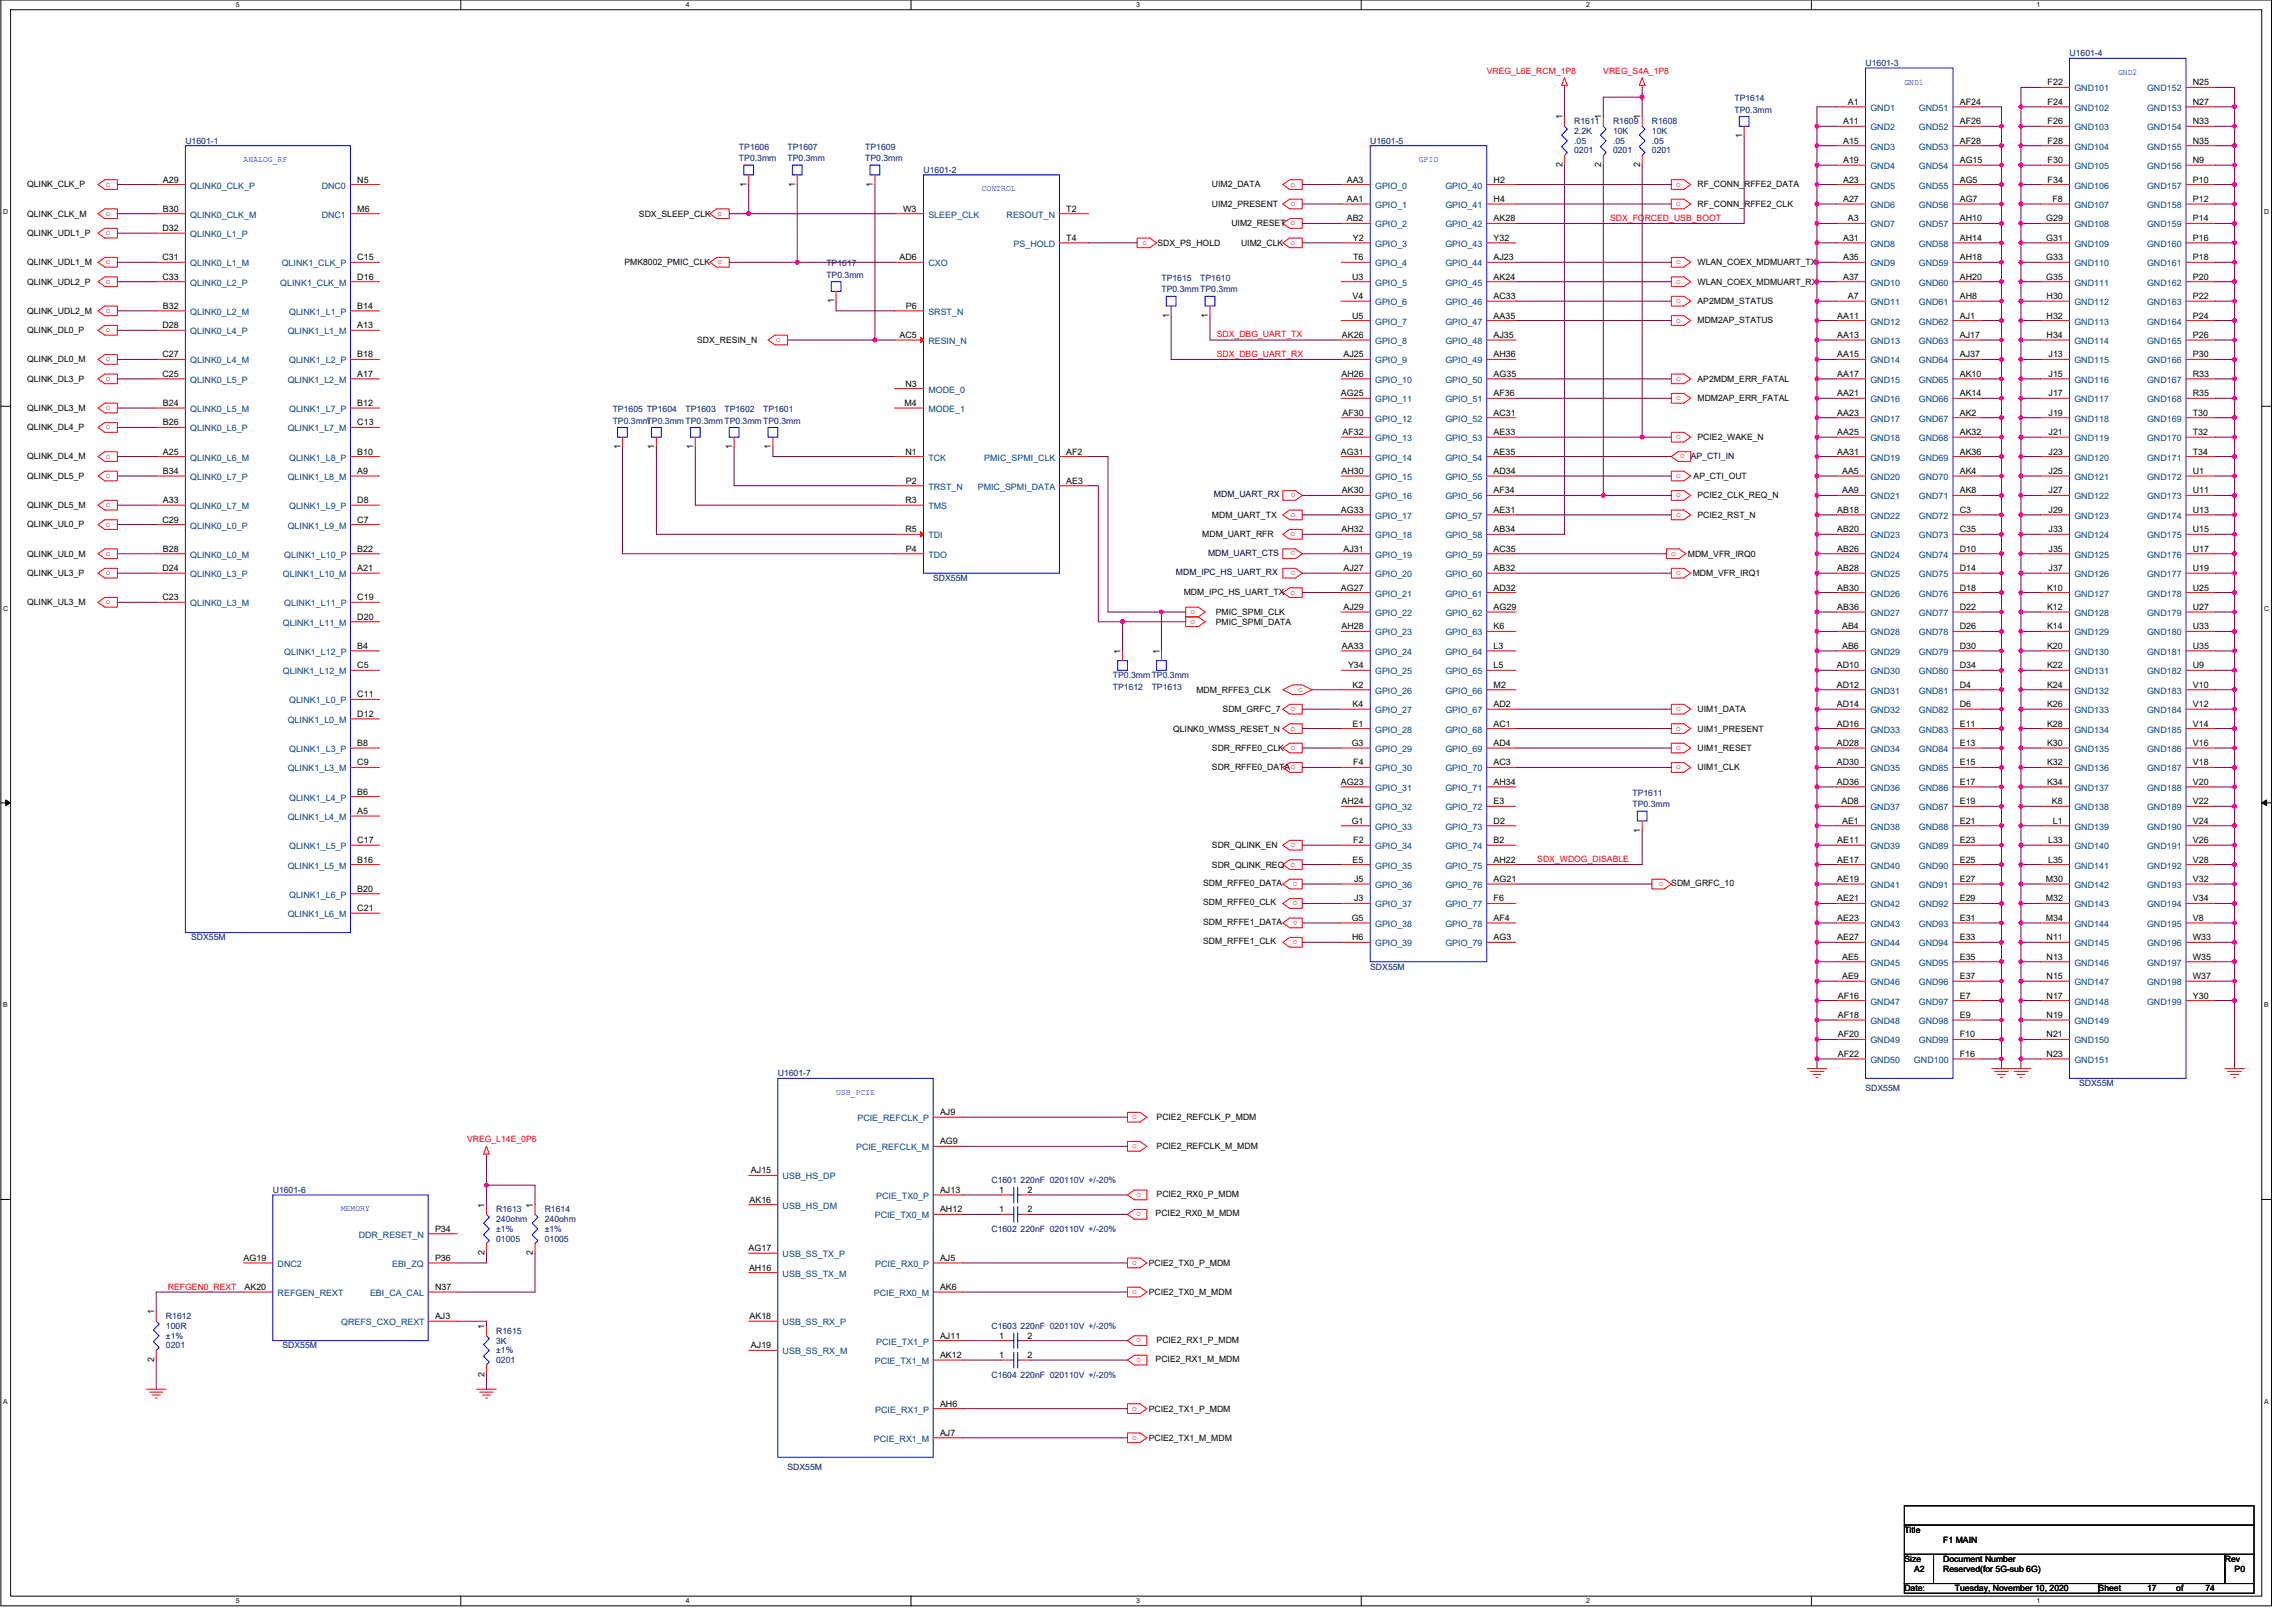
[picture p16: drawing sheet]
<svg xmlns="http://www.w3.org/2000/svg" width="420mm" height="297mm" viewBox="0 0 420 297" stroke-linecap="round" stroke-linejoin="round" font-family="sans-serif">
<defs><g id="words">
<g font-size="1.6" fill="#000080">
<text x="378.9" y="10.3">U1601-4</text>
<text x="341.5" y="12.1">U1601-3</text>
<text x="288.2" y="22.8">R1611</text>
<text x="295.3" y="22.8">R1609</text>
<text x="302.4" y="22.8">R1608</text>
<text x="317.5" y="18.5">TP1614</text>
<text x="317.5" y="20.6">TP0.3mm</text>
<text x="33.9" y="26.3">U1601-1</text>
<text x="135.3" y="27.4">TP1606</text>
<text x="135.3" y="29.5">TP0.3mm</text>
<text x="144.2" y="27.4">TP1607</text>
<text x="144.2" y="29.5">TP0.3mm</text>
<text x="158.4" y="27.4">TP1609</text>
<text x="158.4" y="29.5">TP0.3mm</text>
<text x="250.9" y="26.3">U1601-5</text>
<text x="288.2" y="24.5">2.2K</text>
<text x="288.2" y="26.3">.05</text>
<text x="288.2" y="28.1">0201</text>
<text x="295.3" y="24.5">10K</text>
<text x="295.3" y="26.3">.05</text>
<text x="295.3" y="28.1">0201</text>
<text x="302.4" y="24.5">10K</text>
<text x="302.4" y="26.3">.05</text>
<text x="302.4" y="28.1">0201</text>
<text x="169.1" y="31.6">U1601-2</text>
<text x="151.3" y="48.7">TP1617</text>
<text x="151.3" y="50.8">TP0.3mm</text>
<text x="212.6" y="51.4">TP1615</text>
<text x="212.6" y="53.5">TP0.3mmTP0.3mm</text>
<text x="219.7" y="51.4">TP1610</text>
<text x="112.2" y="75.4">TP1605 TP1604</text>
<text x="112.2" y="77.5">TP0.3mmTP0.3mmTP0.3mmTP0.3mmTP0.3mm</text>
<text x="125.5" y="75.4">TP1603</text>
<text x="132.6" y="75.4">TP1602</text>
<text x="139.7" y="75.4">TP1601</text>
<text x="170.8" y="106.3">SDX55M</text>
<text x="203.7" y="124.1">TP0.3mmTP0.3mm</text>
<text x="203.7" y="126.2">TP1612</text>
<text x="210.9" y="126.2">TP1613</text>
<text x="298.9" y="145.6">TP1611</text>
<text x="298.9" y="147.7">TP0.3mm</text>
<text x="35" y="172.1">SDX55M</text>
<text x="250.9" y="177.4">SDX55M</text>
<text x="142.4" y="197">U1601-7</text>
<text x="341.5" y="199.7">SDX55M</text>
<text x="380.6" y="198.8">SDX55M</text>
<text x="49.9" y="218.3">U1601-6</text>
<text x="90.8" y="221.9">R1613</text>
<text x="99.7" y="221.9">R1614</text>
<text x="181.5" y="216.6">C1601 220nF 020110V +/-20%</text>
<text x="90.8" y="223.7">240ohm</text>
<text x="90.8" y="225.4">±1%</text>
<text x="90.8" y="227.2">01005</text>
<text x="99.7" y="223.7">240ohm</text>
<text x="99.7" y="225.4">±1%</text>
<text x="99.7" y="227.2">01005</text>
<text x="181.5" y="225.4">C1602 220nF 020110V +/-20%</text>
<text x="30.4" y="241.4">R1612</text>
<text x="30.4" y="243.2">100R</text>
<text x="30.4" y="245">±1%</text>
<text x="90.8" y="244.1">R1615</text>
<text x="90.8" y="245.9">3K</text>
<text x="181.5" y="243.2">C1603 220nF 020110V +/-20%</text>
<text x="30.4" y="246.8">0201</text>
<text x="51.7" y="246.8">SDX55M</text>
<text x="90.8" y="247.7">±1%</text>
<text x="90.8" y="249.4">0201</text>
<text x="181.5" y="252.1">C1604 220nF 020110V +/-20%</text>
<text x="144.2" y="269">SDX55M</text>
</g>
<g font-size="1.6" fill="#f00">
<text x="272.2" y="13.5">VREG_L6E_RCM_1P8</text>
<text x="293.5" y="13.5">VREG_S4A_1P8</text>
<text x="19.4" y="34.1">o</text>
<text x="236.3" y="34.1">o</text>
<text x="306.9" y="34.1">o</text>
<text x="19.4" y="39.5">o</text>
<text x="131.4" y="39.5">o</text>
<text x="236.3" y="37.7">o</text>
<text x="294.8" y="40.4">SDX_FORCED_USB_BOOT</text>
<text x="306.9" y="37.7">o</text>
<text x="19.4" y="43">o</text>
<text x="209.1" y="44.8">o</text>
<text x="236.3" y="44.8">o</text>
<text x="19.4" y="48.4">o</text>
<text x="19.4" y="51.9">o</text>
<text x="131.4" y="48.4">o</text>
<text x="306.9" y="48.4">o</text>
<text x="306.9" y="51.9">o</text>
<text x="19.4" y="57.3">o</text>
<text x="306.9" y="55.5">o</text>
<text x="306.9" y="59">o</text>
<text x="19.4" y="60.8">o</text>
<text x="142" y="62.6">o</text>
<text x="222.8" y="61.8">SDX_DBG_UART_TX</text>
<text x="222.8" y="65.3">SDX_DBG_UART_RX</text>
<text x="19.4" y="66.1">o</text>
<text x="19.4" y="69.7">o</text>
<text x="306.9" y="69.7">o</text>
<text x="19.4" y="75">o</text>
<text x="306.9" y="73.3">o</text>
<text x="19.4" y="78.6">o</text>
<text x="19.4" y="83.9">o</text>
<text x="306.9" y="80.4">o</text>
<text x="308.5" y="83.1" transform="rotate(180 308.5 83.1)">o</text>
<text x="19.4" y="87.5">o</text>
<text x="306.9" y="87.5">o</text>
<text x="19.4" y="92.8">o</text>
<text x="236.3" y="94.6">o</text>
<text x="237.2" y="90.3" transform="rotate(180 237.2 90.3)">o</text>
<text x="306.9" y="91">o</text>
<text x="306.9" y="94.6">o</text>
<text x="19.4" y="96.4">o</text>
<text x="19.4" y="101.7">o</text>
<text x="236.3" y="98.1">o</text>
<text x="237.2" y="100.9" transform="rotate(180 237.2 100.9)">o</text>
<text x="306" y="101.7">o</text>
<text x="19.4" y="105.3">o</text>
<text x="237.2" y="104.5" transform="rotate(180 237.2 104.5)">o</text>
<text x="306.9" y="105.3">o</text>
<text x="19.4" y="110.6">o</text>
<text x="218" y="112.4">o</text>
<text x="218" y="114.2">o</text>
<text x="236.3" y="130.2">o</text>
<text x="237.7" y="126.6">o</text>
<text x="306.9" y="130.2">o</text>
<text x="236.3" y="133.7">o</text>
<text x="236.3" y="137.3">o</text>
<text x="306.9" y="133.7">o</text>
<text x="306.9" y="137.3">o</text>
<text x="306.9" y="140.8">o</text>
<text x="236.3" y="155">o</text>
<text x="236.3" y="158.6">o</text>
<text x="237.5" y="161.4" transform="rotate(180 237.5 161.4)">o</text>
<text x="281.4" y="157.8">SDX_WDOG_DISABLE</text>
<text x="304.6" y="161.4" transform="rotate(180 304.6 161.4)">o</text>
<text x="237.5" y="164.9" transform="rotate(180 237.5 164.9)">o</text>
<text x="237.5" y="172" transform="rotate(180 237.5 172)">o</text>
<text x="237.5" y="168.5" transform="rotate(180 237.5 168.5)">o</text>
<text x="85.5" y="209.1">VREG_L14E_0P6</text>
<text x="207.3" y="204.8">o</text>
<text x="207.3" y="210.2">o</text>
<text x="208.9" y="221.8" transform="rotate(180 208.9 221.8)">o</text>
<text x="208.9" y="218.3" transform="rotate(180 208.9 218.3)">o</text>
<text x="207.3" y="231.5">o</text>
<text x="30.7" y="236">REFGEN0_REXT</text>
<text x="207.3" y="236.8">o</text>
<text x="208.9" y="244.9" transform="rotate(180 208.9 244.9)">o</text>
<text x="208.9" y="248.5" transform="rotate(180 208.9 248.5)">o</text>
<text x="207.3" y="263.5">o</text>
<text x="207.3" y="258.2">o</text>
</g>
<g font-size="1.6" fill="#00f">
<text x="348.6" y="15.5">GND1</text>
<text x="387.8" y="13.7">GND2</text>
<text x="44.6" y="29.7">ANALOG_RF</text>
<text x="259.7" y="29.7">GPIO</text>
<text x="179.7" y="35">CONTROL</text>
<text x="153.1" y="200.4">USB_PCIE</text>
<text x="62.4" y="221.7">MEMORY</text>
</g>
<g font-size="1.6">
<text x="374.9" y="15.6">F22</text>
<text x="401.5" y="15.6">N25</text>
<text x="286" y="21.9" transform="rotate(-90 286 21.9)">1</text>
<text x="293.1" y="21.9" transform="rotate(-90 293.1 21.9)">1</text>
<text x="300.3" y="21.9" transform="rotate(-90 300.3 21.9)">1</text>
<text x="337.4" y="22.7">A11</text>
<text x="338.3" y="19.2">A1</text>
<text x="358.8" y="19.2">AF24</text>
<text x="358.8" y="22.7">AF26</text>
<text x="374.9" y="19.2">F24</text>
<text x="374.9" y="22.7">F26</text>
<text x="401.5" y="19.2">N27</text>
<text x="401.5" y="22.7">N33</text>
<text x="318.9" y="25.3" transform="rotate(-90 318.9 25.3)">1</text>
<text x="337.4" y="26.3">A15</text>
<text x="337.4" y="29.8">A19</text>
<text x="358.8" y="26.3">AF28</text>
<text x="358.8" y="29.8">AG15</text>
<text x="374.9" y="26.3">F28</text>
<text x="374.9" y="29.8">F30</text>
<text x="401.5" y="26.3">N35</text>
<text x="401.5" y="29.8">N9</text>
<text x="5" y="34.3">QLINK_CLK_P</text>
<text x="29.8" y="33.4">A29</text>
<text x="65.4" y="33.4">N5</text>
<text x="136.7" y="34.2" transform="rotate(-90 136.7 34.2)">1</text>
<text x="145.6" y="34.2" transform="rotate(-90 145.6 34.2)">1</text>
<text x="159.8" y="34.2" transform="rotate(-90 159.8 34.2)">1</text>
<text x="221.9" y="34.3">UIM2_DATA</text>
<text x="246.6" y="33.4">AA3</text>
<text x="273.4" y="33.4">H2</text>
<text x="286" y="30.6" transform="rotate(-90 286 30.6)">2</text>
<text x="293.1" y="30.6" transform="rotate(-90 293.1 30.6)">2</text>
<text x="300.3" y="30.6" transform="rotate(-90 300.3 30.6)">2</text>
<text x="310.8" y="34.3">RF_CONN_RFFE2_DATA</text>
<text x="337.4" y="33.4">A23</text>
<text x="358.8" y="33.4">AG5</text>
<text x="374.9" y="33.4">F34</text>
<text x="401.5" y="33.4">P10</text>
<text x="5" y="39.6">QLINK_CLK_M</text>
<text x="29.8" y="38.7">B30</text>
<text x="65.4" y="38.7">M6</text>
<text x="117" y="39.6">SDX_SLEEP_CLK</text>
<text x="165.3" y="38.7">W3</text>
<text x="195.2" y="38.7">T2</text>
<text x="221.9" y="37.9">UIM2_PRESENT</text>
<text x="225.4" y="41.4">UIM2_RESET o</text>
<text x="246.6" y="37">AA1</text>
<text x="246.6" y="40.5">AB2</text>
<text x="273.4" y="37">H4</text>
<text x="273.4" y="40.5">AK28</text>
<text x="310.8" y="37.9">RF_CONN_RFFE2_CLK</text>
<text x="337.4" y="37">A27</text>
<text x="338.3" y="40.5">A3</text>
<text x="358.8" y="37">AG7</text>
<text x="358.8" y="40.5">AH10</text>
<text x="374.6" y="40.5">G29</text>
<text x="375.8" y="37">F8</text>
<text x="401.5" y="37">P12</text>
<text x="401.5" y="40.5">P14</text>
<text x="5" y="43.2">QLINK_UDL1_P</text>
<text x="29.7" y="42.3">D32</text>
<text x="29.7" y="47.6">C31</text>
<text x="65.4" y="47.6">C15</text>
<text x="164.7" y="47.6">AD6</text>
<text x="195.2" y="44.1">T4</text>
<text x="211.9" y="45">SDX_PS_HOLD</text>
<text x="227.2" y="45">UIM2_CLK</text>
<text x="247.7" y="44.1">Y2</text>
<text x="247.7" y="47.6">T6</text>
<text x="273.4" y="44.1">Y32</text>
<text x="273.4" y="47.6">AJ23</text>
<text x="337.4" y="44.1">A31</text>
<text x="337.4" y="47.6">A35</text>
<text x="358.8" y="44.1">AH14</text>
<text x="358.8" y="47.6">AH18</text>
<text x="374.6" y="44.1">G31</text>
<text x="374.6" y="47.6">G33</text>
<text x="401.5" y="44.1">P16</text>
<text x="401.5" y="47.6">P18</text>
<text x="5" y="48.5">QLINK_UDL1_M</text>
<text x="5" y="52.1">QLINK_UDL2_P</text>
<text x="29.7" y="51.2">C33</text>
<text x="65.4" y="51.2">D16</text>
<text x="114.3" y="48.5">PMK8002_PMIC_CLK</text>
<text x="247.6" y="51.2">U3</text>
<text x="273.4" y="51.2">AK24</text>
<text x="310.8" y="48.5">WLAN_COEX_MDMUART_TX</text>
<text x="310.8" y="52.1">WLAN_COEX_MDMUART_RX</text>
<text x="337.4" y="51.2">A37</text>
<text x="358.8" y="51.2">AH20</text>
<text x="374.6" y="51.2">G35</text>
<text x="401.5" y="51.2">P20</text>
<text x="5" y="57.4">QLINK_UDL2_M</text>
<text x="29.8" y="56.5">B32</text>
<text x="65.4" y="56.5">B14</text>
<text x="152.7" y="55.5" transform="rotate(-90 152.7 55.5)">1</text>
<text x="165.9" y="56.5">P6</text>
<text x="214" y="58.2" transform="rotate(-90 214 58.2)">1</text>
<text x="221.1" y="58.2" transform="rotate(-90 221.1 58.2)">1</text>
<text x="247.6" y="58.3">U5</text>
<text x="247.6" y="54.7">V4</text>
<text x="273.4" y="54.7">AC33</text>
<text x="273.4" y="58.3">AA35</text>
<text x="310.8" y="55.6">AP2MDM_STATUS</text>
<text x="310.8" y="59.2">MDM2AP_STATUS</text>
<text x="336.3" y="58.3">AA11</text>
<text x="338.3" y="54.7">A7</text>
<text x="358.8" y="54.7">AH8</text>
<text x="358.8" y="58.3">AJ1</text>
<text x="374.7" y="54.7">H30</text>
<text x="374.7" y="58.3">H32</text>
<text x="401.5" y="54.7">P22</text>
<text x="401.5" y="58.3">P24</text>
<text x="5" y="61">QLINK_DL0_P</text>
<text x="29.7" y="60.1">D28</text>
<text x="29.7" y="65.4">C27</text>
<text x="65.4" y="65.4">B18</text>
<text x="65.4" y="60.1">A13</text>
<text x="127.6" y="62.8">SDX_RESIN_N</text>
<text x="164.7" y="61.8">AC5</text>
<text x="245.7" y="61.8">AK26</text>
<text x="245.9" y="65.4">AJ25</text>
<text x="273.4" y="61.8">AJ35</text>
<text x="273.4" y="65.4">AH36</text>
<text x="336.3" y="61.8">AA13</text>
<text x="336.3" y="65.4">AA15</text>
<text x="358.8" y="61.8">AJ17</text>
<text x="358.8" y="65.4">AJ37</text>
<text x="374.7" y="61.8">H34</text>
<text x="375" y="65.4">J13</text>
<text x="401.5" y="61.8">P26</text>
<text x="401.5" y="65.4">P30</text>
<text x="5" y="66.3">QLINK_DL0_M</text>
<text x="5" y="69.9">QLINK_DL3_P</text>
<text x="29.7" y="69">C25</text>
<text x="65.4" y="69">A17</text>
<text x="165.8" y="70.7">N3</text>
<text x="245.6" y="69">AH26</text>
<text x="273.4" y="69">AG35</text>
<text x="310.8" y="69.9">AP2MDM_ERR_FATAL</text>
<text x="336.3" y="69">AA17</text>
<text x="358.8" y="69">AK10</text>
<text x="375" y="69">J15</text>
<text x="401.5" y="69">R33</text>
<text x="5" y="75.2">QLINK_DL3_M</text>
<text x="29.8" y="74.3">B24</text>
<text x="29.8" y="77.9">B26</text>
<text x="65.4" y="74.3">B12</text>
<text x="65.4" y="77.9">C13</text>
<text x="165.6" y="74.3">M4</text>
<text x="245.5" y="72.5">AG25</text>
<text x="245.8" y="76.1">AF30</text>
<text x="273.4" y="72.5">AF36</text>
<text x="273.4" y="76.1">AC31</text>
<text x="310.8" y="73.4">MDM2AP_ERR_FATAL</text>
<text x="336.3" y="72.5">AA21</text>
<text x="336.3" y="76.1">AA23</text>
<text x="358.8" y="72.5">AK14</text>
<text x="358.8" y="76.1">AK2</text>
<text x="375" y="72.5">J17</text>
<text x="375" y="76.1">J19</text>
<text x="401.5" y="72.5">R35</text>
<text x="401.5" y="76.1">T30</text>
<text x="5" y="78.8">QLINK_DL4_P</text>
<text x="29.8" y="83.2">A25</text>
<text x="65.4" y="83.2">B10</text>
<text x="113.6" y="82.2" transform="rotate(-90 113.6 82.2)">1</text>
<text x="119.8" y="82.2" transform="rotate(-90 119.8 82.2)">1</text>
<text x="126.9" y="82.2" transform="rotate(-90 126.9 82.2)">1</text>
<text x="134" y="82.2" transform="rotate(-90 134 82.2)">1</text>
<text x="141.1" y="82.2" transform="rotate(-90 141.1 82.2)">1</text>
<text x="165.8" y="83.2">N1</text>
<text x="195.2" y="83.2">AF2</text>
<text x="245.5" y="83.2">AG31</text>
<text x="245.8" y="79.6">AF32</text>
<text x="273.4" y="79.6">AE33</text>
<text x="273.4" y="83.2">AE35</text>
<text x="310.8" y="80.5">PCIE2_WAKE_N</text>
<text x="336.3" y="79.6">AA25</text>
<text x="336.3" y="83.2">AA31</text>
<text x="358.8" y="79.6">AK32</text>
<text x="358.8" y="83.2">AK36</text>
<text x="375" y="79.6">J21</text>
<text x="375" y="83.2">J23</text>
<text x="401.5" y="79.6">T32</text>
<text x="401.5" y="83.2">T34</text>
<text x="5" y="84.1">QLINK_DL4_M</text>
<text x="5" y="87.7">QLINK_DL5_P</text>
<text x="29.8" y="86.7">B34</text>
<text x="65.4" y="86.7">A9</text>
<text x="165.9" y="88.5">P2</text>
<text x="195.2" y="88.5">AE3</text>
<text x="245.6" y="86.7">AH30</text>
<text x="273.4" y="86.7">AD34</text>
<text x="310.1" y="87.7">AP_CTI_OUT</text>
<text x="337.2" y="86.7">AA5</text>
<text x="358.8" y="86.7">AK4</text>
<text x="375" y="86.7">J25</text>
<text x="401.5" y="86.7">U1</text>
<text x="5" y="93">QLINK_DL5_M</text>
<text x="29.7" y="95.6">C29</text>
<text x="29.8" y="92.1">A33</text>
<text x="65.4" y="92.1">D8</text>
<text x="65.4" y="95.6">C7</text>
<text x="165.8" y="92.1">R3</text>
<text x="221.9" y="94.8">MDM_UART_TX</text>
<text x="245.5" y="93.9">AG33</text>
<text x="245.7" y="90.3">AK30</text>
<text x="273.4" y="90.3">AF34</text>
<text x="273.4" y="93.9">AE31</text>
<text x="310.8" y="91.2">PCIE2_CLK_REQ_N</text>
<text x="310.8" y="94.8">PCIE2_RST_N</text>
<text x="336.3" y="93.9">AB18</text>
<text x="337.2" y="90.3">AA9</text>
<text x="358.8" y="90.3">AK8</text>
<text x="358.8" y="93.9">C3</text>
<text x="375" y="90.3">J27</text>
<text x="375" y="93.9">J29</text>
<text x="401.5" y="90.3">U11</text>
<text x="401.5" y="93.9">U13</text>
<text x="5" y="96.5">QLINK_UL0_P</text>
<text x="5" y="101.9">QLINK_UL0_M</text>
<text x="29.8" y="101">B28</text>
<text x="65.4" y="101">B22</text>
<text x="165.8" y="97.4">R5</text>
<text x="165.9" y="101">P4</text>
<text x="220.1" y="98.3">MDM_UART_RFR</text>
<text x="245.6" y="97.4">AH32</text>
<text x="245.9" y="101">AJ31</text>
<text x="273.4" y="97.4">AB34</text>
<text x="273.4" y="101">AC35</text>
<text x="309" y="101.9">MDM_VFR_IRQ0</text>
<text x="336.3" y="97.4">AB20</text>
<text x="336.3" y="101">AB26</text>
<text x="358.8" y="97.4">C35</text>
<text x="358.8" y="101">D10</text>
<text x="375" y="97.4">J33</text>
<text x="375" y="101">J35</text>
<text x="401.5" y="97.4">U15</text>
<text x="401.5" y="101">U17</text>
<text x="5" y="105.4">QLINK_UL3_P</text>
<text x="29.7" y="104.5">D24</text>
<text x="65.4" y="104.5">A21</text>
<text x="245.9" y="104.5">AJ27</text>
<text x="273.4" y="104.5">AB32</text>
<text x="309.9" y="105.4">MDM_VFR_IRQ1</text>
<text x="336.3" y="104.5">AB28</text>
<text x="358.8" y="104.5">D14</text>
<text x="375" y="104.5">J37</text>
<text x="401.5" y="104.5">U19</text>
<text x="5" y="110.8">QLINK_UL3_M</text>
<text x="29.7" y="109.9">C23</text>
<text x="65.4" y="109.9">C19</text>
<text x="65.4" y="113.4">D20</text>
<text x="216.7" y="109">MDM_IPC_HS_UART_TX o</text>
<text x="222.6" y="112.5">PMIC_SPMI_CLK</text>
<text x="245.5" y="108.1">AG27</text>
<text x="245.9" y="111.6">AJ29</text>
<text x="273.4" y="108.1">AD32</text>
<text x="273.4" y="111.6">AG29</text>
<text x="336.3" y="108.1">AB30</text>
<text x="336.3" y="111.6">AB36</text>
<text x="358.8" y="108.1">D18</text>
<text x="358.8" y="111.6">D22</text>
<text x="374.8" y="108.1">K10</text>
<text x="374.8" y="111.6">K12</text>
<text x="401.5" y="108.1">U25</text>
<text x="401.5" y="111.6">U27</text>
<text x="65.4" y="118.7">B4</text>
<text x="205.1" y="119.7" transform="rotate(-90 205.1 119.7)">1</text>
<text x="212.2" y="119.7" transform="rotate(-90 212.2 119.7)">1</text>
<text x="222.6" y="114.3">PMIC_SPMI_DATA</text>
<text x="245.6" y="115.2">AH28</text>
<text x="245.7" y="118.7">AA33</text>
<text x="273.4" y="115.2">K6</text>
<text x="273.4" y="118.7">L3</text>
<text x="337.2" y="115.2">AB4</text>
<text x="337.2" y="118.7">AB6</text>
<text x="358.8" y="115.2">D26</text>
<text x="358.8" y="118.7">D30</text>
<text x="374.8" y="115.2">K14</text>
<text x="374.8" y="118.7">K20</text>
<text x="401.5" y="115.2">U33</text>
<text x="401.5" y="118.7">U35</text>
<text x="65.4" y="122.3">C5</text>
<text x="246.8" y="122.3">Y34</text>
<text x="247.6" y="125.9">K2</text>
<text x="273.4" y="122.3">L5</text>
<text x="273.4" y="125.9">M2</text>
<text x="336.3" y="122.3">AD10</text>
<text x="336.3" y="125.9">AD12</text>
<text x="358.8" y="122.3">D34</text>
<text x="358.8" y="125.9">D4</text>
<text x="374.8" y="122.3">K22</text>
<text x="374.8" y="125.9">K24</text>
<text x="401.5" y="122.3">U9</text>
<text x="401.5" y="125.9">V10</text>
<text x="65.4" y="127.6">C11</text>
<text x="65.4" y="131.2">D12</text>
<text x="219" y="126.8">MDM_RFFE3_CLK</text>
<text x="223.8" y="130.3">SDM_GRFC_7</text>
<text x="247.6" y="129.4">K4</text>
<text x="273.4" y="129.4">AD2</text>
<text x="310.8" y="130.3">UIM1_DATA</text>
<text x="336.3" y="129.4">AD14</text>
<text x="358.8" y="129.4">D6</text>
<text x="374.8" y="129.4">K26</text>
<text x="401.5" y="129.4">V12</text>
<text x="65.4" y="136.5">B8</text>
<text x="214.8" y="133.9">QLINK0_WMSS_RESET_N</text>
<text x="221.9" y="137.4">SDR_RFFE0_CLK</text>
<text x="247.5" y="136.5">G3</text>
<text x="247.6" y="133">E1</text>
<text x="273.4" y="133">AC1</text>
<text x="273.4" y="136.5">AD4</text>
<text x="310.8" y="133.9">UIM1_PRESENT</text>
<text x="310.8" y="137.4">UIM1_RESET</text>
<text x="336.3" y="133">AD16</text>
<text x="336.3" y="136.5">AD28</text>
<text x="358.8" y="133">E11</text>
<text x="358.8" y="136.5">E13</text>
<text x="374.8" y="133">K28</text>
<text x="374.8" y="136.5">K30</text>
<text x="401.5" y="133">V14</text>
<text x="401.5" y="136.5">V16</text>
<text x="65.4" y="140.1">C9</text>
<text x="221.9" y="141">SDR_RFFE0_DATAo</text>
<text x="245.5" y="143.6">AG23</text>
<text x="247.7" y="140.1">F4</text>
<text x="273.4" y="140.1">AC3</text>
<text x="273.4" y="143.6">AH34</text>
<text x="310.8" y="141">UIM1_CLK</text>
<text x="336.3" y="140.1">AD30</text>
<text x="336.3" y="143.6">AD36</text>
<text x="358.8" y="140.1">E15</text>
<text x="358.8" y="143.6">E17</text>
<text x="374.8" y="140.1">K32</text>
<text x="374.8" y="143.6">K34</text>
<text x="401.5" y="140.1">V18</text>
<text x="401.5" y="143.6">V20</text>
<text x="65.4" y="145.4">B6</text>
<text x="65.4" y="149">A5</text>
<text x="245.6" y="147.2">AH24</text>
<text x="273.4" y="147.2">E3</text>
<text x="337.2" y="147.2">AD8</text>
<text x="358.8" y="147.2">E19</text>
<text x="375.7" y="147.2">K8</text>
<text x="401.5" y="147.2">V22</text>
<text x="65.4" y="154.3">C17</text>
<text x="221.9" y="155.2">SDR_QLINK_EN</text>
<text x="247.5" y="150.7">G1</text>
<text x="247.7" y="154.3">F2</text>
<text x="273.4" y="150.7">D2</text>
<text x="273.4" y="154.3">B2</text>
<text x="300.3" y="152.4" transform="rotate(-90 300.3 152.4)">1</text>
<text x="336.3" y="154.3">AE11</text>
<text x="337.2" y="150.7">AE1</text>
<text x="358.8" y="150.7">E21</text>
<text x="358.8" y="154.3">E23</text>
<text x="375" y="154.3">L33</text>
<text x="375.8" y="150.7">L1</text>
<text x="401.5" y="150.7">V24</text>
<text x="401.5" y="154.3">V26</text>
<text x="65.4" y="157.9">B16</text>
<text x="221.9" y="158.8">SDR_QLINK_REQ</text>
<text x="247.6" y="157.9">E5</text>
<text x="247.9" y="161.4">J5</text>
<text x="273.4" y="157.9">AH22</text>
<text x="273.4" y="161.4">AG21</text>
<text x="336.3" y="157.9">AE17</text>
<text x="336.3" y="161.4">AE19</text>
<text x="358.8" y="157.9">E25</text>
<text x="358.8" y="161.4">E27</text>
<text x="374.5" y="161.4">M30</text>
<text x="375" y="157.9">L35</text>
<text x="401.5" y="157.9">V28</text>
<text x="401.5" y="161.4">V32</text>
<text x="65.4" y="163.2">B20</text>
<text x="65.4" y="166.8">C21</text>
<text x="220.3" y="162.2">SDM_RFFE0_DATA</text>
<text x="220.3" y="165.7">SDM_RFFE0_CLK</text>
<text x="247.9" y="165">J3</text>
<text x="273.4" y="165">F6</text>
<text x="306" y="162.2">SDM_GRFC_10</text>
<text x="336.3" y="165">AE21</text>
<text x="358.8" y="165">E29</text>
<text x="374.5" y="165">M32</text>
<text x="401.5" y="165">V34</text>
<text x="220.3" y="172.8">SDM_RFFE1_CLK</text>
<text x="220.3" y="169.3">SDM_RFFE1_DATA</text>
<text x="247.5" y="168.5">G5</text>
<text x="247.6" y="172.1">H6</text>
<text x="273.4" y="168.5">AF4</text>
<text x="273.4" y="172.1">AG3</text>
<text x="336.3" y="168.5">AE23</text>
<text x="336.3" y="172.1">AE27</text>
<text x="358.8" y="168.5">E31</text>
<text x="358.8" y="172.1">E33</text>
<text x="374.5" y="168.5">M34</text>
<text x="374.7" y="172.1">N11</text>
<text x="401.5" y="168.5">V8</text>
<text x="401.5" y="172.1">W33</text>
<text x="337.2" y="175.6">AE5</text>
<text x="337.2" y="179.2">AE9</text>
<text x="358.8" y="175.6">E35</text>
<text x="358.8" y="179.2">E37</text>
<text x="374.7" y="175.6">N13</text>
<text x="374.7" y="179.2">N15</text>
<text x="401.5" y="175.6">W35</text>
<text x="401.5" y="179.2">W37</text>
<text x="336.5" y="182.8">AF16</text>
<text x="358.8" y="182.8">E7</text>
<text x="374.7" y="182.8">N17</text>
<text x="401.5" y="182.8">Y30</text>
<text x="336.5" y="186.3">AF18</text>
<text x="336.5" y="189.9">AF20</text>
<text x="358.8" y="186.3">E9</text>
<text x="358.8" y="189.9">F10</text>
<text x="374.7" y="186.3">N19</text>
<text x="374.7" y="189.9">N21</text>
<text x="336.5" y="193.4">AF22</text>
<text x="358.8" y="193.4">F16</text>
<text x="374.7" y="193.4">N23</text>
<text x="172.1" y="204.1">AJ9</text>
<text x="172.1" y="209.4">AG9</text>
<text x="211.7" y="205">PCIE2_REFCLK_P_MDM</text>
<text x="137.5" y="214.8">AJ15</text>
<text x="211.7" y="210.3">PCIE2_REFCLK_M_MDM</text>
<text x="88.7" y="221" transform="rotate(-90 88.7 221)">1</text>
<text x="97.6" y="221" transform="rotate(-90 97.6 221)">1</text>
<text x="137.2" y="220.1">AK16</text>
<text x="172.1" y="218.3">AJ13</text>
<text x="172.1" y="221.9">AH12</text>
<text x="182.9" y="218.3">1</text>
<text x="182.9" y="221.9">1</text>
<text x="188.1" y="218.3">2</text>
<text x="188.1" y="221.9">2</text>
<text x="211.7" y="219.1">PCIE2_RX0_P_MDM</text>
<text x="79.6" y="225.4">P34</text>
<text x="211.6" y="222.6">PCIE2_RX0_M_MDM</text>
<text x="44.6" y="230.8">AG19</text>
<text x="79.6" y="230.8">P36</text>
<text x="88.7" y="229.7" transform="rotate(-90 88.7 229.7)">2</text>
<text x="97.6" y="229.7" transform="rotate(-90 97.6 229.7)">2</text>
<text x="137" y="229">AG17</text>
<text x="137.1" y="232.5">AH16</text>
<text x="172.1" y="230.8">AJ5</text>
<text x="210.3" y="231.7">PCIE2_TX0_P_MDM</text>
<text x="44.8" y="236.1">AK20</text>
<text x="79.6" y="236.1">N37</text>
<text x="172.1" y="236.1">AK6</text>
<text x="210.3" y="237">PCIE2_TX0_M_MDM</text>
<text x="28.2" y="240.6" transform="rotate(-90 28.2 240.6)">1</text>
<text x="79.6" y="241.4">AJ3</text>
<text x="88.7" y="243.2" transform="rotate(-90 88.7 243.2)">1</text>
<text x="137.2" y="241.4">AK18</text>
<text x="172.1" y="245">AJ11</text>
<text x="182.9" y="245">1</text>
<text x="188.1" y="245">2</text>
<text x="211.7" y="245.7">PCIE2_RX1_P_MDM</text>
<text x="28.2" y="249.3" transform="rotate(-90 28.2 249.3)">2</text>
<text x="88.7" y="252" transform="rotate(-90 88.7 252)">2</text>
<text x="137.5" y="246.8">AJ19</text>
<text x="172.1" y="248.5">AK12</text>
<text x="182.9" y="248.5">1</text>
<text x="188.1" y="248.5">2</text>
<text x="211.6" y="249.3">PCIE2_RX1_M_MDM</text>
<text x="172.1" y="257.4">AH6</text>
<text x="172.1" y="262.8">AJ7</text>
<text x="210.3" y="263.7">PCIE2_TX1_M_MDM</text>
<text x="210.3" y="258.3">PCIE2_TX1_P_MDM</text>
<text x="348.6" y="280.6">Title</text>
<text x="348.6" y="285.9">Size</text>
<text x="350.4" y="287.7">A2</text>
<text x="355.8" y="285.9">Document Number</text>
<text x="355.8" y="287.7">Reserved(for 5G-sub 6G)</text>
<text x="355.8" y="282.3">F1 MAIN</text>
<text x="407.3" y="285.9">Rev</text>
<text x="409.1" y="287.7">P0</text>
<text x="348.6" y="291.2">Date:</text>
<text x="357.9" y="291.2">Tuesday, November 10, 2020</text>
<text x="384.2" y="291.2">Sheet</text>
<text x="393.1" y="291.2">17</text>
<text x="398.4" y="291.2">of</text>
<text x="403.8" y="291.2">74</text>
</g>
<g font-size="1.6" fill="#004080">
<text x="379.8" y="16.7">GND101</text>
<text x="393.1" y="16.7">GND152</text>
<text x="342.4" y="20.3">GND1</text>
<text x="342.4" y="23.8">GND2</text>
<text x="351.3" y="20.3">GND51</text>
<text x="351.3" y="23.8">GND52</text>
<text x="379.8" y="20.3">GND102</text>
<text x="379.8" y="23.8">GND103</text>
<text x="393.1" y="20.3">GND153</text>
<text x="393.1" y="23.8">GND154</text>
<text x="342.4" y="27.4">GND3</text>
<text x="351.3" y="27.4">GND53</text>
<text x="379.8" y="27.4">GND104</text>
<text x="393.1" y="27.4">GND155</text>
<text x="34.8" y="34.5">QLINK0_CLK_P</text>
<text x="58.9" y="34.5">DNC0</text>
<text x="251.7" y="34.5">GPIO_0</text>
<text x="264.6" y="34.5">GPIO_40</text>
<text x="342.4" y="30.9">GND4</text>
<text x="342.4" y="34.5">GND5</text>
<text x="351.3" y="30.9">GND54</text>
<text x="351.3" y="34.5">GND55</text>
<text x="379.8" y="30.9">GND105</text>
<text x="379.8" y="34.5">GND106</text>
<text x="393.1" y="30.9">GND156</text>
<text x="393.1" y="34.5">GND157</text>
<text x="34.8" y="39.8">QLINK0_CLK_M</text>
<text x="58.9" y="39.8">DNC1</text>
<text x="170" y="39.8">SLEEP_CLK</text>
<text x="184.3" y="39.8">RESOUT_N</text>
<text x="251.7" y="38.1">GPIO_1</text>
<text x="251.7" y="41.6">GPIO_2</text>
<text x="264.6" y="38.1">GPIO_41</text>
<text x="264.6" y="41.6">GPIO_42</text>
<text x="342.4" y="38.1">GND6</text>
<text x="342.4" y="41.6">GND7</text>
<text x="351.3" y="38.1">GND56</text>
<text x="351.3" y="41.6">GND57</text>
<text x="379.8" y="38.1">GND107</text>
<text x="379.8" y="41.6">GND108</text>
<text x="393.1" y="38.1">GND158</text>
<text x="393.1" y="41.6">GND159</text>
<text x="34.8" y="43.4">QLINK0_L1_P</text>
<text x="185.6" y="45.2">PS_HOLD</text>
<text x="251.7" y="45.2">GPIO_3</text>
<text x="264.6" y="45.2">GPIO_43</text>
<text x="342.4" y="45.2">GND8</text>
<text x="351.3" y="45.2">GND58</text>
<text x="379.8" y="45.2">GND109</text>
<text x="393.1" y="45.2">GND160</text>
<text x="34.8" y="48.7">QLINK0_L1_M</text>
<text x="34.8" y="52.3">QLINK0_L2_P</text>
<text x="51.3" y="52.3">QLINK1_CLK_M</text>
<text x="51.6" y="48.7">QLINK1_CLK_P</text>
<text x="170" y="48.7">CXO</text>
<text x="251.7" y="48.7">GPIO_4</text>
<text x="251.7" y="52.3">GPIO_5</text>
<text x="264.6" y="48.7">GPIO_44</text>
<text x="264.6" y="52.3">GPIO_45</text>
<text x="342.4" y="48.7">GND9</text>
<text x="342.4" y="52.3">GND10</text>
<text x="351.3" y="48.7">GND59</text>
<text x="351.3" y="52.3">GND60</text>
<text x="379.8" y="48.7">GND110</text>
<text x="379.8" y="52.3">GND111</text>
<text x="393.1" y="48.7">GND161</text>
<text x="393.1" y="52.3">GND162</text>
<text x="34.8" y="57.6">QLINK0_L2_M</text>
<text x="52.9" y="57.6">QLINK1_L1_P</text>
<text x="170" y="57.6">SRST_N</text>
<text x="251.7" y="55.8">GPIO_6</text>
<text x="251.7" y="59.4">GPIO_7</text>
<text x="264.6" y="55.8">GPIO_46</text>
<text x="264.6" y="59.4">GPIO_47</text>
<text x="342.4" y="55.8">GND11</text>
<text x="342.4" y="59.4">GND12</text>
<text x="351.3" y="55.8">GND61</text>
<text x="351.3" y="59.4">GND62</text>
<text x="379.8" y="55.8">GND112</text>
<text x="379.8" y="59.4">GND113</text>
<text x="393.1" y="55.8">GND163</text>
<text x="393.1" y="59.4">GND164</text>
<text x="34.8" y="61.2">QLINK0_L4_P</text>
<text x="52.7" y="61.2">QLINK1_L1_M</text>
<text x="170" y="62.9">RESIN_N</text>
<text x="251.7" y="62.9">GPIO_8</text>
<text x="264.6" y="62.9">GPIO_48</text>
<text x="342.4" y="62.9">GND13</text>
<text x="351.3" y="62.9">GND63</text>
<text x="379.8" y="62.9">GND114</text>
<text x="393.1" y="62.9">GND165</text>
<text x="34.8" y="66.5">QLINK0_L4_M</text>
<text x="34.8" y="70.1">QLINK0_L5_P</text>
<text x="52.7" y="70.1">QLINK1_L2_M</text>
<text x="52.9" y="66.5">QLINK1_L2_P</text>
<text x="170" y="71.8">MODE_0</text>
<text x="251.7" y="66.5">GPIO_9</text>
<text x="251.7" y="70.1">GPIO_10</text>
<text x="264.6" y="66.5">GPIO_49</text>
<text x="264.6" y="70.1">GPIO_50</text>
<text x="342.4" y="66.5">GND14</text>
<text x="342.4" y="70.1">GND15</text>
<text x="351.3" y="66.5">GND64</text>
<text x="351.3" y="70.1">GND65</text>
<text x="379.8" y="66.5">GND115</text>
<text x="379.8" y="70.1">GND116</text>
<text x="393.1" y="66.5">GND166</text>
<text x="393.1" y="70.1">GND167</text>
<text x="34.8" y="75.4">QLINK0_L5_M</text>
<text x="52.9" y="75.4">QLINK1_L7_P</text>
<text x="170" y="75.4">MODE_1</text>
<text x="251.7" y="73.6">GPIO_11</text>
<text x="251.7" y="77.2">GPIO_12</text>
<text x="264.6" y="73.6">GPIO_51</text>
<text x="264.6" y="77.2">GPIO_52</text>
<text x="342.4" y="73.6">GND16</text>
<text x="342.4" y="77.2">GND17</text>
<text x="351.3" y="73.6">GND66</text>
<text x="351.3" y="77.2">GND67</text>
<text x="379.8" y="73.6">GND117</text>
<text x="379.8" y="77.2">GND118</text>
<text x="393.1" y="73.6">GND168</text>
<text x="393.1" y="77.2">GND169</text>
<text x="34.8" y="79">QLINK0_L6_P</text>
<text x="52.7" y="79">QLINK1_L7_M</text>
<text x="251.7" y="80.7">GPIO_13</text>
<text x="264.6" y="80.7">GPIO_53</text>
<text x="342.4" y="80.7">GND18</text>
<text x="351.3" y="80.7">GND68</text>
<text x="379.8" y="80.7">GND119</text>
<text x="393.1" y="80.7">GND170</text>
<text x="34.8" y="84.3">QLINK0_L6_M</text>
<text x="34.8" y="87.8">QLINK0_L7_P</text>
<text x="52.7" y="87.8">QLINK1_L8_M</text>
<text x="52.9" y="84.3">QLINK1_L8_P</text>
<text x="170" y="84.3">TCK</text>
<text x="170" y="89.6">TRST_N</text>
<text x="179" y="89.6">PMIC_SPMI_DATA</text>
<text x="180.2" y="84.3">PMIC_SPMI_CLK</text>
<text x="251.7" y="84.3">GPIO_14</text>
<text x="251.7" y="87.8">GPIO_15</text>
<text x="264.6" y="84.3">GPIO_54</text>
<text x="264.6" y="87.8">GPIO_55</text>
<text x="342.4" y="84.3">GND19</text>
<text x="342.4" y="87.8">GND20</text>
<text x="351.3" y="84.3">GND69</text>
<text x="351.3" y="87.8">GND70</text>
<text x="379.8" y="84.3">GND120</text>
<text x="379.8" y="87.8">GND121</text>
<text x="393.1" y="84.3">GND171</text>
<text x="393.1" y="87.8">GND172</text>
<text x="34.8" y="93.2">QLINK0_L7_M</text>
<text x="52.9" y="93.2">QLINK1_L9_P</text>
<text x="170" y="93.2">TMS</text>
<text x="251.7" y="91.4">GPIO_16</text>
<text x="251.7" y="95">GPIO_17</text>
<text x="264.6" y="91.4">GPIO_56</text>
<text x="264.6" y="95">GPIO_57</text>
<text x="342.4" y="91.4">GND21</text>
<text x="342.4" y="95">GND22</text>
<text x="351.3" y="91.4">GND71</text>
<text x="351.3" y="95">GND72</text>
<text x="379.8" y="91.4">GND122</text>
<text x="379.8" y="95">GND123</text>
<text x="393.1" y="91.4">GND173</text>
<text x="393.1" y="95">GND174</text>
<text x="34.8" y="96.7">QLINK0_L0_P</text>
<text x="52.7" y="96.7">QLINK1_L9_M</text>
<text x="170" y="98.5">TDI</text>
<text x="251.7" y="98.5">GPIO_18</text>
<text x="264.6" y="98.5">GPIO_58</text>
<text x="342.4" y="98.5">GND23</text>
<text x="351.3" y="98.5">GND73</text>
<text x="379.8" y="98.5">GND124</text>
<text x="393.1" y="98.5">GND175</text>
<text x="34.8" y="102.1">QLINK0_L0_M</text>
<text x="34.8" y="105.6">QLINK0_L3_P</text>
<text x="51.8" y="105.6">QLINK1_L10_M</text>
<text x="52" y="102.1">QLINK1_L10_P</text>
<text x="170" y="102.1">TDO</text>
<text x="251.7" y="102.1">GPIO_19</text>
<text x="251.7" y="105.6">GPIO_20</text>
<text x="264.6" y="102.1">GPIO_59</text>
<text x="264.6" y="105.6">GPIO_60</text>
<text x="342.4" y="102.1">GND24</text>
<text x="342.4" y="105.6">GND25</text>
<text x="351.3" y="102.1">GND74</text>
<text x="351.3" y="105.6">GND75</text>
<text x="379.8" y="102.1">GND125</text>
<text x="379.8" y="105.6">GND126</text>
<text x="393.1" y="102.1">GND176</text>
<text x="393.1" y="105.6">GND177</text>
<text x="34.8" y="111">QLINK0_L3_M</text>
<text x="52" y="111">QLINK1_L11_P</text>
<text x="251.7" y="109.2">GPIO_21</text>
<text x="251.7" y="112.7">GPIO_22</text>
<text x="264.6" y="109.2">GPIO_61</text>
<text x="264.6" y="112.7">GPIO_62</text>
<text x="342.4" y="109.2">GND26</text>
<text x="342.4" y="112.7">GND27</text>
<text x="351.3" y="109.2">GND76</text>
<text x="351.3" y="112.7">GND77</text>
<text x="379.8" y="109.2">GND127</text>
<text x="379.8" y="112.7">GND128</text>
<text x="393.1" y="109.2">GND178</text>
<text x="393.1" y="112.7">GND179</text>
<text x="51.8" y="114.5">QLINK1_L11_M</text>
<text x="52" y="119.8">QLINK1_L12_P</text>
<text x="251.7" y="116.3">GPIO_23</text>
<text x="251.7" y="119.8">GPIO_24</text>
<text x="264.6" y="116.3">GPIO_63</text>
<text x="264.6" y="119.8">GPIO_64</text>
<text x="342.4" y="116.3">GND28</text>
<text x="342.4" y="119.8">GND29</text>
<text x="351.3" y="116.3">GND78</text>
<text x="351.3" y="119.8">GND79</text>
<text x="379.8" y="116.3">GND129</text>
<text x="379.8" y="119.8">GND130</text>
<text x="393.1" y="116.3">GND180</text>
<text x="393.1" y="119.8">GND181</text>
<text x="51.8" y="123.4">QLINK1_L12_M</text>
<text x="251.7" y="123.4">GPIO_25</text>
<text x="264.6" y="123.4">GPIO_65</text>
<text x="342.4" y="123.4">GND30</text>
<text x="351.3" y="123.4">GND80</text>
<text x="379.8" y="123.4">GND131</text>
<text x="393.1" y="123.4">GND182</text>
<text x="52.9" y="128.7">QLINK1_L0_P</text>
<text x="251.7" y="127">GPIO_26</text>
<text x="251.7" y="130.5">GPIO_27</text>
<text x="264.6" y="127">GPIO_66</text>
<text x="264.6" y="130.5">GPIO_67</text>
<text x="342.4" y="127">GND31</text>
<text x="342.4" y="130.5">GND32</text>
<text x="351.3" y="127">GND81</text>
<text x="351.3" y="130.5">GND82</text>
<text x="379.8" y="127">GND132</text>
<text x="379.8" y="130.5">GND133</text>
<text x="393.1" y="127">GND183</text>
<text x="393.1" y="130.5">GND184</text>
<text x="52.7" y="132.3">QLINK1_L0_M</text>
<text x="52.9" y="137.6">QLINK1_L3_P</text>
<text x="251.7" y="134.1">GPIO_28</text>
<text x="251.7" y="137.6">GPIO_29</text>
<text x="264.6" y="134.1">GPIO_68</text>
<text x="264.6" y="137.6">GPIO_69</text>
<text x="342.4" y="134.1">GND33</text>
<text x="342.4" y="137.6">GND34</text>
<text x="351.3" y="134.1">GND83</text>
<text x="351.3" y="137.6">GND84</text>
<text x="379.8" y="134.1">GND134</text>
<text x="379.8" y="137.6">GND135</text>
<text x="393.1" y="134.1">GND185</text>
<text x="393.1" y="137.6">GND186</text>
<text x="52.7" y="141.2">QLINK1_L3_M</text>
<text x="251.7" y="141.2">GPIO_30</text>
<text x="264.6" y="141.2">GPIO_70</text>
<text x="342.4" y="141.2">GND35</text>
<text x="351.3" y="141.2">GND85</text>
<text x="379.8" y="141.2">GND136</text>
<text x="393.1" y="141.2">GND187</text>
<text x="52.9" y="146.5">QLINK1_L4_P</text>
<text x="251.7" y="144.7">GPIO_31</text>
<text x="251.7" y="148.3">GPIO_32</text>
<text x="264.6" y="144.7">GPIO_71</text>
<text x="264.6" y="148.3">GPIO_72</text>
<text x="342.4" y="144.7">GND36</text>
<text x="342.4" y="148.3">GND37</text>
<text x="351.3" y="144.7">GND86</text>
<text x="351.3" y="148.3">GND87</text>
<text x="379.8" y="144.7">GND137</text>
<text x="379.8" y="148.3">GND138</text>
<text x="393.1" y="144.7">GND188</text>
<text x="393.1" y="148.3">GND189</text>
<text x="52.7" y="150.1">QLINK1_L4_M</text>
<text x="52.9" y="155.4">QLINK1_L5_P</text>
<text x="251.7" y="151.8">GPIO_33</text>
<text x="251.7" y="155.4">GPIO_34</text>
<text x="264.6" y="151.8">GPIO_73</text>
<text x="264.6" y="155.4">GPIO_74</text>
<text x="342.4" y="151.8">GND38</text>
<text x="342.4" y="155.4">GND39</text>
<text x="351.3" y="151.8">GND88</text>
<text x="351.3" y="155.4">GND89</text>
<text x="379.8" y="151.8">GND139</text>
<text x="379.8" y="155.4">GND140</text>
<text x="393.1" y="151.8">GND190</text>
<text x="393.1" y="155.4">GND191</text>
<text x="52.7" y="159">QLINK1_L5_M</text>
<text x="251.7" y="159">GPIO_35</text>
<text x="264.6" y="159">GPIO_75</text>
<text x="342.4" y="159">GND40</text>
<text x="351.3" y="159">GND90</text>
<text x="379.8" y="159">GND141</text>
<text x="393.1" y="159">GND192</text>
<text x="52.7" y="167.9">QLINK1_L6_M</text>
<text x="52.9" y="164.3">QLINK1_L6_P</text>
<text x="251.7" y="162.5">GPIO_36</text>
<text x="251.7" y="166.1">GPIO_37</text>
<text x="264.6" y="162.5">GPIO_76</text>
<text x="264.6" y="166.1">GPIO_77</text>
<text x="342.4" y="162.5">GND41</text>
<text x="342.4" y="166.1">GND42</text>
<text x="351.3" y="162.5">GND91</text>
<text x="351.3" y="166.1">GND92</text>
<text x="379.8" y="162.5">GND142</text>
<text x="379.8" y="166.1">GND143</text>
<text x="393.1" y="162.5">GND193</text>
<text x="393.1" y="166.1">GND194</text>
<text x="251.7" y="169.6">GPIO_38</text>
<text x="251.7" y="173.2">GPIO_39</text>
<text x="264.6" y="169.6">GPIO_78</text>
<text x="264.6" y="173.2">GPIO_79</text>
<text x="342.4" y="169.6">GND43</text>
<text x="342.4" y="173.2">GND44</text>
<text x="351.3" y="169.6">GND93</text>
<text x="351.3" y="173.2">GND94</text>
<text x="379.8" y="169.6">GND144</text>
<text x="379.8" y="173.2">GND145</text>
<text x="393.1" y="169.6">GND195</text>
<text x="393.1" y="173.2">GND196</text>
<text x="342.4" y="176.7">GND45</text>
<text x="351.3" y="176.7">GND95</text>
<text x="379.8" y="176.7">GND146</text>
<text x="393.1" y="176.7">GND197</text>
<text x="342.4" y="180.3">GND46</text>
<text x="342.4" y="183.9">GND47</text>
<text x="351.3" y="180.3">GND96</text>
<text x="351.3" y="183.9">GND97</text>
<text x="379.8" y="180.3">GND147</text>
<text x="379.8" y="183.9">GND148</text>
<text x="393.1" y="180.3">GND198</text>
<text x="393.1" y="183.9">GND199</text>
<text x="342.4" y="187.4">GND48</text>
<text x="342.4" y="191">GND49</text>
<text x="351.3" y="187.4">GND98</text>
<text x="351.3" y="191">GND99</text>
<text x="379.8" y="187.4">GND149</text>
<text x="379.8" y="191">GND150</text>
<text x="342.4" y="194.5">GND50</text>
<text x="350.4" y="194.5">GND100</text>
<text x="379.8" y="194.5">GND151</text>
<text x="157" y="205.2">PCIE_REFCLK_P</text>
<text x="143.3" y="215.9">USB_HS_DP</text>
<text x="156.7" y="210.5">PCIE_REFCLK_M</text>
<text x="143.3" y="221.2">USB_HS_DM</text>
<text x="160.4" y="219.4">PCIE_TX0_P</text>
<text x="65.7" y="226.5">DDR_RESET_N</text>
<text x="160.2" y="223">PCIE_TX0_M</text>
<text x="50.8" y="231.9">DNC2</text>
<text x="71.8" y="231.9">EBI_ZQ</text>
<text x="143.3" y="230.1">USB_SS_TX_P</text>
<text x="143.3" y="233.6">USB_SS_TX_M</text>
<text x="160.2" y="231.9">PCIE_RX0_P</text>
<text x="50.8" y="237.2">REFGEN_REXT</text>
<text x="67.7" y="237.2">EBI_CA_CAL</text>
<text x="160" y="237.2">PCIE_RX0_M</text>
<text x="62.5" y="242.5">QREFS_CXO_REXT</text>
<text x="143.3" y="242.5">USB_SS_RX_P</text>
<text x="143.3" y="247.9">USB_SS_RX_M</text>
<text x="160.2" y="249.6">PCIE_TX1_M</text>
<text x="160.4" y="246.1">PCIE_TX1_P</text>
<text x="160" y="263.9">PCIE_RX1_M</text>
<text x="160.2" y="258.5">PCIE_RX1_P</text>
</g>
<g font-size="1.6" fill="#000040">
<text x="309.5" y="83.9">AP_CTI_IN</text>
<text x="222.2" y="91">MDM_UART_RX</text>
<text x="221.2" y="101.7">MDM_UART_CTS</text>
<text x="215.3" y="105.3">MDM_IPC_HS_UART_RX</text>
</g>
<g font-size="1.3">
<text x="43.1" y="1.3">5</text>
<text x="125.6" y="1.3">4</text>
<text x="208" y="1.3">3</text>
<text x="290.4" y="1.3">2</text>
<text x="372.8" y="1.3">1</text>
<text x=".6" y="39.2">D</text>
<text x="414.5" y="39.2">D</text>
<text x=".6" y="111.8">C</text>
<text x="414.5" y="111.8">C</text>
<text x=".6" y="184.4">B</text>
<text x="414.5" y="184.4">B</text>
<text x=".6" y="256.9">A</text>
<text x="414.5" y="256.9">A</text>
<text x="43.1" y="293.5">5</text>
<text x="125.6" y="293.5">4</text>
<text x="208" y="293.5">3</text>
<text x="290.4" y="293.5">2</text>
<text x="372.8" y="293.5">1</text>
</g>
</g></defs>
<path d="M.2 0h415.7v293.9h-415.7zM1.9 1.8h412.2v290.3h-412.2z" fill="none" stroke="#000" stroke-width=".18"/>
<g fill="#fff">
<path d="M43.1 .2h.7v1.4h-.7z"/>
<path d="M43.1 292.3h.7v1.4h-.7z"/>
</g>
<path d="M84.4 0v1.8M84.4 292.1v1.8" fill="none" stroke="#000" stroke-width=".18"/>
<g fill="#fff">
<path d="M125.6 .2h.7v1.4h-.7z"/>
<path d="M125.6 292.3h.7v1.4h-.7z"/>
</g>
<path d="M166.8 0v1.8M166.8 292.1v1.8" fill="none" stroke="#000" stroke-width=".18"/>
<g fill="#fff">
<path d="M208 .2h.7v1.4h-.7z"/>
<path d="M208 292.3h.7v1.4h-.7z"/>
</g>
<path d="M249.2 0v1.8M249.2 292.1v1.8" fill="none" stroke="#000" stroke-width=".18"/>
<g fill="#fff">
<path d="M290.4 .2h.7v1.4h-.7z"/>
<path d="M290.4 292.3h.7v1.4h-.7z"/>
</g>
<path d="M331.6 0v1.8M331.6 292.1v1.8" fill="none" stroke="#000" stroke-width=".18"/>
<g fill="#fff">
<path d="M372.8 .2h.7v1.4h-.7z"/>
<path d="M372.8 292.3h.7v1.4h-.7z"/>
<path d="M.6 38.1h.9v1.4h-.9z"/>
<path d="M414.5 38.1h.9v1.4h-.9z"/>
<path d="M.6 110.6h.9v1.5h-.9z"/>
<path d="M414.5 110.6h.9v1.5h-.9z"/>
</g>
<path d="M.2 74.4h1.7M414.1 74.4h1.8" fill="none" stroke="#000" stroke-width=".18"/>
<g fill="#fff">
<path d="M.6 183.2h.8v1.4h-.8z"/>
<path d="M414.5 183.2h.9v1.4h-.9z"/>
</g>
<path d="M.2 146.9h1.7M414.1 146.9h1.8" fill="none" stroke="#000" stroke-width=".18"/>
<path d="M1 146.4l.9 .5-.9 .5zM414.1 146.9l.9-.5v1z" fill="#000" stroke="#000" stroke-width=".18"/>
<g fill="#fff">
<path d="M.6 255.8h.8v1.4h-.8z"/>
<path d="M414.5 255.8h.9v1.4h-.9z"/>
</g>
<path d="M.2 219.5h1.7M414.1 219.5h1.8M348.6 275.6h64.1v3.5h-64.1zM348.6 279.1h64.1v5.4h-64.1zM348.6 284.5h5.4v5.3h-5.4zM348.6 289.8h35.6v1.8h-35.6zM354 284.5h53.3v5.3h-53.3zM384.2 289.8h28.5v1.8h-28.5zM407.3 284.5h5.4v5.3h-5.4z" fill="none" stroke="#000" stroke-width=".18"/>
<g fill="none" stroke="#f00" stroke-width=".18">
<path d="M286.4 14.2l.5 1.4h-1zM286.4 15.6v.4M300.6 14.2l.6 1.4h-1.1zM300.6 15.6v.4M336.2 19.6h5.3M357.5 19.6h5.4M373.5 16h5.4M373.5 19.6h5.4M400.2 16h5.3M400.2 19.6h5.3M17.9 33.8l1.3-.9h2.3v1.8h-2.3zM17.9 39.1l1.3-.9h2.3v1.8h-2.3z"/>
<path d="M28.6 33.8h5.3M28.6 39.1h5.3M64.2 33.8h5.3M64.2 39.1h5.3M130 39.1l1.2-.9h2.3v1.8h-2.3zM137.1 32v1.8M146 32v1.8M160.2 32v1.8M163.7 39.1h5.4M194 39.1h5.3M234.9 33.8l1.2-.9h2.3v1.8h-2.3zM234.9 37.3l1.2-.9h2.3v1.8h-2.3z"/>
<path d="M245.5 33.8h5.4M245.5 37.3h5.4M272.2 33.8h5.3M272.2 37.3h5.3M286.4 21.3v1.8M286.4 28.4v1.8M293.5 21.3v1.8M293.5 28.4v1.8M300.6 21.3v1.8M300.6 28.4v1.8M306 32.9h2.3l1.2 .9-1.2 .9h-2.3zM306 36.4h2.3l1.2 .9-1.2 .9h-2.3z"/>
<path d="M319.3 23.1v1.8M336.2 23.1h5.3M336.2 26.7h5.3M336.2 30.2h5.3M336.2 33.8h5.3M336.2 37.3h5.3M357.5 23.1h5.4M357.5 26.7h5.4M357.5 30.2h5.4M357.5 33.8h5.4M357.5 37.3h5.4M373.5 23.1h5.4"/>
<path d="M373.5 26.7h5.4M373.5 30.2h5.4M373.5 33.8h5.4M373.5 37.3h5.4M400.2 23.1h5.3M400.2 26.7h5.3M400.2 30.2h5.3M400.2 33.8h5.3M400.2 37.3h5.3M17.9 42.7l1.3-.9h2.3v1.8h-2.3zM17.9 48l1.3-.9h2.3v1.8h-2.3zM17.9 51.6l1.3-.9h2.3v1.8h-2.3z"/>
<path d="M17.9 56.9l1.3-.9h2.3v1.8h-2.3zM28.6 42.7h5.3M28.6 48h5.3M28.6 51.6h5.3M28.6 56.9h5.3M64.2 48h5.3M64.2 51.6h5.3M64.2 56.9h5.3M130 48l1.2-.9h2.3v1.8h-2.3zM153.1 53.3v1.8M163.7 48h5.4M163.7 56.9h5.4"/>
<path d="M194 44.4h5.3M208.2 43.6h2.3l1.2 .8-1.2 .9h-2.3zM214.4 56v1.8M221.5 56v1.8M234.9 40.9l1.2-.9h2.3v1.8h-2.3zM234.9 44.4l1.2-.8h2.3v1.7h-2.3zM245.5 40.9h5.4M245.5 44.4h5.4M245.5 48h5.4M245.5 51.6h5.4M245.5 55.1h5.4M245.5 58.7h5.4"/>
<path d="M272.2 40.9h5.3M272.2 44.4h5.3M272.2 48h5.3M272.2 51.6h5.3M272.2 55.1h5.3M272.2 58.7h5.3M306 47.1h2.3l1.2 .9-1.2 .9h-2.3zM306 54.2h2.3l1.2 .9-1.2 .9h-2.3zM306 57.8h2.3l1.2 .9-1.2 .9h-2.3zM306 50.7h2.3l1.2 .9-1.2 .9h-2.3zM336.2 40.9h5.3M336.2 44.4h5.3"/>
<path d="M336.2 48h5.3M336.2 51.6h5.3M336.2 55.1h5.3M336.2 58.7h5.3M357.5 40.9h5.4M357.5 44.4h5.4M357.5 48h5.4M357.5 51.6h5.4M357.5 55.1h5.4M357.5 58.7h5.4M373.5 40.9h5.4M373.5 44.4h5.4"/>
<path d="M373.5 48h5.4M373.5 51.6h5.4M373.5 55.1h5.4M373.5 58.7h5.4M400.2 40.9h5.3M400.2 44.4h5.3M400.2 48h5.3M400.2 51.6h5.3M400.2 55.1h5.3M400.2 58.7h5.3M17.9 60.5l1.3-.9h2.3v1.7h-2.3zM17.9 65.8l1.3-.9h2.3v1.8h-2.3z"/>
<path d="M17.9 69.3l1.3-.8h2.3v1.7h-2.3zM17.9 74.7l1.3-.9h2.3v1.8h-2.3zM17.9 78.2l1.3-.9h2.3v1.8h-2.3zM28.6 60.5h5.3M28.6 65.8h5.3M28.6 69.3h5.3M28.6 74.7h5.3M28.6 78.2h5.3M64.2 60.5h5.3M64.2 65.8h5.3M64.2 69.3h5.3M64.2 74.7h5.3"/>
<path d="M64.2 78.2h5.3M140.6 62.2l1.3-.9h2.3v1.8h-2.3zM163.7 62.2h5.4M163.7 71.1h5.4M163.7 74.7h5.4M245.5 62.2h5.4M245.5 65.8h5.4M245.5 69.3h5.4M245.5 72.9h5.4M245.5 76.5h5.4M272.2 62.2h5.3M272.2 65.8h5.3"/>
<path d="M272.2 69.3h5.3M272.2 72.9h5.3M272.2 76.5h5.3M306 68.5h2.3l1.2 .8-1.2 .9h-2.3zM306 79.1h2.3l1.2 .9-1.2 .9h-2.3zM306 72h2.3l1.2 .9-1.2 .9h-2.3zM336.2 62.2h5.3M336.2 65.8h5.3M336.2 69.3h5.3M336.2 72.9h5.3M336.2 76.5h5.3M357.5 62.2h5.4"/>
<path d="M357.5 65.8h5.4M357.5 69.3h5.4M357.5 72.9h5.4M357.5 76.5h5.4M373.5 62.2h5.4M373.5 65.8h5.4M373.5 69.3h5.4M373.5 72.9h5.4M373.5 76.5h5.4M400.2 62.2h5.3M400.2 65.8h5.3M400.2 69.3h5.3"/>
<path d="M400.2 72.9h5.3M400.2 76.5h5.3M17.9 83.6l1.3-.9h2.3v1.8h-2.3zM17.9 87.1l1.3-.9h2.3v1.8h-2.3zM17.9 92.5l1.3-.9h2.3v1.7h-2.3zM17.9 96l1.3-.9h2.3v1.8h-2.3zM28.6 83.6h5.3M28.6 87.1h5.3M28.6 92.5h5.3M28.6 96h5.3M64.2 83.6h5.3M64.2 87.1h5.3"/>
<path d="M64.2 92.5h5.3M64.2 96h5.3M114 80v1.8M120.2 80v1.8M127.3 80v1.8M134.4 80v1.8M141.5 80v1.8M163.7 83.6h5.4M163.7 88.9h5.4M163.7 92.5h5.4M163.7 97.8h5.4M194 83.6h5.3"/>
<path d="M194 88.9h5.3M234.9 89.8h2.3l1.2 .9-1.2 .9h-2.3zM234.9 97.8l1.2-.9h2.3v1.8h-2.3zM234.9 94.2l1.2-.9h2.3v1.8h-2.3zM245.5 80h5.4M245.5 83.6h5.4M245.5 87.1h5.4M245.5 90.7h5.4M245.5 94.2h5.4M245.5 97.8h5.4M272.2 80h5.3M272.2 83.6h5.3"/>
<path d="M272.2 87.1h5.3M272.2 90.7h5.3M272.2 94.2h5.3M272.2 97.8h5.3M306 83.6l1.2-.9h2.3v1.8h-2.3zM306 89.8h2.3l1.2 .9-1.2 .9h-2.3zM306 93.3h2.3l1.2 .9-1.2 .9h-2.3zM306 86.2h2.3l1.2 .9-1.2 .9h-2.3zM336.2 80h5.3M336.2 83.6h5.3M336.2 87.1h5.3M336.2 90.7h5.3"/>
<path d="M336.2 94.2h5.3M336.2 97.8h5.3M357.5 80h5.4M357.5 83.6h5.4M357.5 87.1h5.4M357.5 90.7h5.4M357.5 94.2h5.4M357.5 97.8h5.4M373.5 80h5.4M373.5 83.6h5.4M373.5 87.1h5.4M373.5 90.7h5.4"/>
<path d="M373.5 94.2h5.4M373.5 97.8h5.4M400.2 80h5.3M400.2 83.6h5.3M400.2 87.1h5.3M400.2 90.7h5.3M400.2 94.2h5.3M400.2 97.8h5.3M17.9 101.3l1.3-.8h2.3v1.7h-2.3zM17.9 104.9l1.3-.9h2.3v1.8h-2.3zM17.9 110.2l1.3-.9h2.3v1.8h-2.3zM28.6 101.3h5.3"/>
<path d="M28.6 104.9h5.3M28.6 110.2h5.3M64.2 101.3h5.3M64.2 104.9h5.3M64.2 110.2h5.3M64.2 113.8h5.3M64.2 119.1h5.3M163.7 101.3h5.4M205.5 119.1v1.8M212.6 119.1v1.8M217.1 111.1h2.3l1.2 .9-1.2 .9h-2.3zM217.1 112.9h2.3l1.2 .9-1.2 .9h-2.3z"/>
<path d="M234.9 100.5h2.3l1.2 .8-1.2 .9h-2.3zM234.9 104h2.3l1.2 .9-1.2 .9h-2.3zM234.9 108.5l1.2-.9h2.3v1.7h-2.3zM245.5 101.3h5.4M245.5 104.9h5.4M245.5 108.5h5.4M245.5 112h5.4M245.5 115.6h5.4M245.5 119.1h5.4M272.2 101.3h5.3M272.2 104.9h5.3M272.2 108.5h5.3"/>
<path d="M272.2 112h5.3M272.2 115.6h5.3M272.2 119.1h5.3M305.1 100.5h2.3l1.2 .8-1.2 .9h-2.3zM306 104h2.3l1.2 .9-1.2 .9h-2.3zM336.2 101.3h5.3M336.2 104.9h5.3M336.2 108.5h5.3M336.2 112h5.3M336.2 115.6h5.3M336.2 119.1h5.3M357.5 101.3h5.4"/>
<path d="M357.5 104.9h5.4M357.5 108.5h5.4M357.5 112h5.4M357.5 115.6h5.4M357.5 119.1h5.4M373.5 101.3h5.4M373.5 104.9h5.4M373.5 108.5h5.4M373.5 112h5.4M373.5 115.6h5.4M373.5 119.1h5.4M400.2 101.3h5.3"/>
<path d="M400.2 104.9h5.3M400.2 108.5h5.3M400.2 112h5.3M400.2 115.6h5.3M400.2 119.1h5.3M64.2 122.7h5.3M64.2 128h5.3M64.2 131.6h5.3M64.2 136.9h5.3M234.9 126.2l1.7-.9h1.8l1.8 .9-1.8 .9h-1.8zM234.9 133.3l1.2-.8h2.3v1.7h-2.3zM234.9 136.9l1.2-.9h2.3v1.8h-2.3z"/>
<path d="M234.9 129.8l1.2-.9h2.3v1.8h-2.3zM245.5 122.7h5.4M245.5 126.2h5.4M245.5 129.8h5.4M245.5 133.3h5.4M245.5 136.9h5.4M272.2 122.7h5.3M272.2 126.2h5.3M272.2 129.8h5.3M272.2 133.3h5.3M272.2 136.9h5.3M306 128.9h2.3l1.2 .9-1.2 .9h-2.3z"/>
<path d="M306 132.5h2.3l1.2 .8-1.2 .9h-2.3zM306 136h2.3l1.2 .9-1.2 .9h-2.3zM306 139.6h2.3l1.2 .9-1.2 .9h-2.3zM336.2 122.7h5.3M336.2 126.2h5.3M336.2 129.8h5.3M336.2 133.3h5.3M336.2 136.9h5.3M357.5 122.7h5.4M357.5 126.2h5.4M357.5 129.8h5.4M357.5 133.3h5.4"/>
<path d="M357.5 136.9h5.4M373.5 122.7h5.4M373.5 126.2h5.4M373.5 129.8h5.4M373.5 133.3h5.4M373.5 136.9h5.4M400.2 122.7h5.3M400.2 126.2h5.3M400.2 129.8h5.3M400.2 133.3h5.3M400.2 136.9h5.3M64.2 140.5h5.3"/>
<path d="M64.2 145.8h5.3M64.2 149.4h5.3M64.2 154.7h5.3M64.2 158.2h5.3M234.9 140.5l1.2-.9h2.3v1.8h-2.3zM234.9 154.7l1.2-.9h2.3v1.8h-2.3zM234.9 158.2l1.2-.8h2.3v1.7h-2.3zM245.5 140.5h5.4M245.5 144h5.4M245.5 147.6h5.4M245.5 151.1h5.4M245.5 154.7h5.4"/>
<path d="M245.5 158.2h5.4M272.2 140.5h5.3M272.2 144h5.3M272.2 147.6h5.3M272.2 151.1h5.3M272.2 154.7h5.3M272.2 158.2h5.3M300.6 150.2v1.8M336.2 140.5h5.3M336.2 144h5.3M336.2 147.6h5.3M336.2 151.1h5.3"/>
<path d="M336.2 154.7h5.3M336.2 158.2h5.3M357.5 140.5h5.4M357.5 144h5.4M357.5 147.6h5.4M357.5 151.1h5.4M357.5 154.7h5.4M357.5 158.2h5.4M373.5 140.5h5.4M373.5 144h5.4M373.5 147.6h5.4M373.5 151.1h5.4"/>
<path d="M373.5 154.7h5.4M373.5 158.2h5.4M400.2 140.5h5.3M400.2 144h5.3M400.2 147.6h5.3M400.2 151.1h5.3M400.2 154.7h5.3M400.2 158.2h5.3M64.2 163.6h5.3M64.2 167.1h5.3M234.9 172.5l1.2-.9h2.3v1.8h-2.3zM234.9 168.9l1.2-.9h2.3v1.8h-2.3z"/>
<path d="M234.9 161.8l1.2-.9h2.3v1.8h-2.3zM234.9 165.4l1.2-.9h2.3v1.7h-2.3zM245.5 161.8h5.4M245.5 165.4h5.4M245.5 168.9h5.4M245.5 172.5h5.4M272.2 161.8h5.3M272.2 165.4h5.3M272.2 168.9h5.3M272.2 172.5h5.3M302.4 160.9h2.3l1.3 .9-1.3 .9h-2.3zM336.2 161.8h5.3"/>
<path d="M336.2 165.4h5.3M336.2 168.9h5.3M336.2 172.5h5.3M336.2 176h5.3M336.2 179.6h5.3M357.5 161.8h5.4M357.5 165.4h5.4M357.5 168.9h5.4M357.5 172.5h5.4M357.5 176h5.4M357.5 179.6h5.4M373.5 161.8h5.4"/>
<path d="M373.5 165.4h5.4M373.5 168.9h5.4M373.5 172.5h5.4M373.5 176h5.4M373.5 179.6h5.4M400.2 161.8h5.3M400.2 165.4h5.3M400.2 168.9h5.3M400.2 172.5h5.3M400.2 176h5.3M400.2 179.6h5.3M330.9 195.6h3.5"/>
<path d="M331.4 196.1h2.5M331.9 196.6h1.5M332.5 197.2h.3M336.2 183.1h5.3M336.2 186.7h5.3M336.2 190.2h5.3M336.2 193.8h5.3M357.5 183.1h5.4M357.5 186.7h5.4M357.5 190.2h5.4M357.5 193.8h5.4M364.6 195.6h7.2"/>
<path d="M365.2 196.1h2.5M365.7 196.6h1.4M366.3 197.2h.3M368.7 196.1h2.5M369.3 196.6h1.4M369.8 197.2h.4M373.5 183.1h5.4M373.5 186.7h5.4M373.5 190.2h5.4M373.5 193.8h5.4M400.2 183.1h5.3M407.3 195.6h3.6"/>
<path d="M407.8 196.1h2.5M408.4 196.6h1.4M408.9 197.2h.4M89.1 209.8l.5 1.4h-1.1zM89.1 211.2v.4M137.1 215.1h5.3M170.8 204.5h5.4M170.8 209.8h5.4M170.8 218.7h5.4M183.3 218.7h1.8M186.8 218.7h1.8M206.4 218.7l1.3-.9h2.3v1.8h-2.3z"/>
<path d="M206.4 208.9h2.3l1.3 .9-1.3 .9h-2.3zM206.4 203.6h2.3l1.3 .9-1.3 .9h-2.3zM44.6 231.1h5.3M44.6 236.5h5.3M78.4 225.8h5.3M78.4 231.1h5.3M78.4 236.5h5.3M89.1 220.5v1.7M89.1 227.6v1.8M97.9 220.5v1.7M97.9 227.6v1.8M137.1 220.5h5.3"/>
<path d="M137.1 229.4h5.3M137.1 232.9h5.3M170.8 222.2h5.4M170.8 231.1h5.4M170.8 236.5h5.4M183.3 222.2h1.8M186.8 222.2h1.8M206.4 222.2l1.3-.8h2.3v1.7h-2.3zM206.4 235.6h2.3l1.3 .9-1.3 .9h-2.3zM206.4 230.3h2.3l1.3 .8-1.3 .9h-2.3zM26.8 254.3h3.6M27.4 254.8h2.5"/>
<path d="M27.9 255.3h1.4M28.4 255.9h.4M28.6 240v1.8M28.6 247.1v1.8M78.4 241.8h5.3M87.3 254.3h3.5M87.8 254.8h2.5M88.3 255.3h1.5M88.9 255.9h.3M89.1 242.7v1.8M89.1 249.8v1.8M137.1 241.8h5.3"/>
<path d="M137.1 247.1h5.3M170.8 245.4h5.4M170.8 248.9h5.4M170.8 257.8h5.4M183.3 248.9h1.8M183.3 245.4h1.8M186.8 248.9h1.8M186.8 245.4h1.8M206.4 245.4l1.3-.9h2.3v1.8h-2.3zM206.4 248.9l1.3-.9h2.3v1.8h-2.3zM206.4 256.9h2.3l1.3 .9-1.3 .9h-2.3zM170.8 263.1h5.4"/>
<path d="M206.4 262.3h2.3l1.3 .8-1.3 .9h-2.3z"/>
</g>
<g fill="none" stroke="#00f" stroke-width=".18">
<path d="M341.5 12.4h16v185h-16zM378.9 10.7h21.3v186.7h-21.3zM33.9 26.7h30.3v144h-30.3zM136.2 30.2h1.8v1.8h-1.8zM145.1 30.2h1.7v1.8h-1.7zM159.3 30.2h1.8v1.8h-1.8zM169.1 32h24.9v72.9h-24.9zM250.9 26.7h21.3v149.3h-21.3zM286.4 23.1l.5 .5-1 1.1 1 1.1-1 1 1 1.1-.5 .5M293.5 23.1l.6 .5-1.1 1.1 1.1 1.1-1.1 1 1.1 1.1-.6 .5M300.6 23.1l.6 .5-1.1 1.1 1.1 1.1-1.1 1 1.1 1.1-.6 .5M318.4 21.3h1.8v1.8h-1.8z"/>
<path d="M152.2 51.6h1.8v1.7h-1.8zM213.5 54.2h1.8v1.8h-1.8zM220.6 54.2h1.8v1.8h-1.8zM113.1 78.2h1.7v1.8h-1.7zM119.3 78.2h1.8v1.8h-1.8zM126.4 78.2h1.8v1.8h-1.8zM133.5 78.2h1.8v1.8h-1.8zM140.6 78.2h1.8v1.8h-1.8zM204.6 120.9h1.8v1.8h-1.8zM211.7 120.9h1.8v1.8h-1.8zM299.8 148.5h1.7v1.7h-1.7zM142.4 197.4h28.4v69.3h-28.4z"/>
<path d="M49.9 218.7h28.5v26.7h-28.5zM185.1 218.7h.5M185.6 217.3v2.8M186.3 217.3v2.8M186.3 218.7h.5M89.1 222.2l.5 .6-1.1 1.1 1.1 1-1.1 1.1 1.1 1.1-.5 .5M97.9 222.2l.6 .6-1.1 1.1 1.1 1-1.1 1.1 1.1 1.1-.6 .5M185.1 222.2h.5M185.6 220.8v2.9M186.3 220.8v2.9M186.3 222.2h.5M28.6 241.8l.5 .5-1 1.1 1 1.1-1 1 1 1.1-.5 .5"/>
<path d="M89.1 244.5l.5 .5-1.1 1.1 1.1 1-1.1 1.1 1.1 1.1-.5 .5M185.1 248.9h.5M185.1 245.4h.5M185.6 247.5v2.8M185.6 243.9v2.9M186.3 247.5v2.8M186.3 248.9h.5M186.3 243.9v2.9M186.3 245.4h.5"/>
</g>
<g fill="#f00" stroke="#f00" stroke-width=".18">
<path d="M168.5 61.7l.6 .5-.6 .6z"/>
<path d="M168.5 97.3l.6 .5-.6 .5z"/>
</g>
<g fill="none" stroke="#800040" stroke-width=".18">
<path d="M286.4 16v5.3M300.6 17.8v3.5M300.6 17.8h-7.1v3.5M300.6 16v1.8M336.2 19.6h-3.6v3.5M362.9 19.6h3.5v3.5M370 19.6h3.5M370 19.6v3.5M373.5 16h-3.5v3.6M405.5 16h3.6v3.6M405.5 19.6h3.6M409.1 19.6v3.5"/>
<path d="M21.5 39.1h7.1M21.5 33.8h7.1M133.5 39.1h3.6M137.1 33.8v5.3h26.6M146 33.8v14.2M160.2 33.8v28.4M238.4 33.8h7.1M238.4 37.3h7.1M277.5 33.8h28.5M277.5 37.3h28.5M286.4 30.2v67.6h-8.9M293.5 30.2v60.5"/>
<path d="M300.6 30.2v49.8M319.3 24.9v16h-41.8M332.6 23.1v3.6M332.6 26.7v3.5M332.6 30.2v3.6M332.6 33.8v3.5M332.6 37.3v3.6M332.6 23.1h3.6M332.6 26.7h3.6M332.6 30.2h3.6M332.6 33.8h3.6M332.6 37.3h3.6"/>
<path d="M362.9 23.1h3.5v3.6M362.9 26.7h3.5M362.9 30.2h3.5M362.9 33.8h3.5v3.5M362.9 37.3h3.5M366.4 26.7v3.5M366.4 30.2v3.6M366.4 37.3v3.6M370 30.2h3.5M370 33.8h3.5M370 30.2v3.6M370 33.8v3.5"/>
<path d="M370 23.1h3.5M370 26.7h3.5M370 37.3h3.5M370 23.1v3.6M370 26.7v3.5M370 37.3v3.6M405.5 23.1h3.6M405.5 26.7h3.6M405.5 30.2h3.6M405.5 33.8h3.6M405.5 37.3h3.6M409.1 23.1v3.6"/>
<path d="M409.1 26.7v3.5M409.1 30.2v3.6M409.1 33.8v3.5M409.1 37.3v3.6M21.5 42.7h7.1M21.5 48h7.1M21.5 51.6h7.1M21.5 56.9h7.1M133.5 48h12.5M146 48h17.7M153.1 55.1v1.8h10.6M199.3 44.4h8.9"/>
<path d="M214.4 57.8v8h31.1M221.5 57.8v4.4h24M238.4 40.9h7.1M238.4 44.4h7.1M277.5 48h28.5M277.5 51.6h28.5M277.5 55.1h28.5M277.5 58.7h28.5M332.6 40.9v3.5M332.6 44.5v3.5M332.6 48v3.6M332.6 51.6v3.5"/>
<path d="M332.6 55.1v3.6M332.6 58.7v3.5M332.6 40.9h3.6M332.6 44.4h3.6M332.6 48h3.6M332.6 51.6h3.6M332.6 55.1h3.6M332.6 58.7h3.6M362.9 40.9h3.5M362.9 44.4h3.5M362.9 48h3.5v3.6M362.9 51.6h3.5"/>
<path d="M362.9 55.1h3.5M362.9 58.7h3.5v3.5M366.4 40.9v3.5M366.4 44.5v3.5M366.4 51.6v3.5M366.4 55.1v3.6M370 51.6h3.5M370 48v3.6M370 51.6v3.5M370 55.1v3.6M370 40.9h3.5M370 44.4h3.5"/>
<path d="M370 48h3.5M370 55.1h3.5M370 58.7h3.5M370 40.9v3.5M370 44.5v3.5M370 58.7v3.5M405.5 40.9h3.6M405.5 44.4h3.6M405.5 48h3.6M405.5 51.6h3.6M405.5 55.1h3.6M405.5 58.7h3.6"/>
<path d="M409.1 40.9v3.5M409.1 44.5v3.5M409.1 48v3.6M409.1 51.6v3.5M409.1 55.1v3.6M409.1 58.7v3.5M21.5 60.5h7.1M21.5 65.8h7.1M21.5 69.3h7.1M21.5 74.7h7.1M21.5 78.2h7.1M144.2 62.2h16"/>
<path d="M160.2 62.2h3.5M277.5 69.3h28.5M277.5 72.9h28.5M332.6 62.2v3.6M332.6 65.8v3.5M332.6 69.3v3.6M332.6 72.9v3.6M332.6 76.5v3.5M332.6 62.2h3.6M332.6 65.8h3.6M332.6 69.3h3.6M332.6 72.9h3.6"/>
<path d="M332.6 76.5h3.6M362.9 62.2h3.5M362.9 65.8h3.5M362.9 69.3h3.5v3.6M362.9 72.9h3.5M362.9 76.5h3.5v3.5M366.4 62.2v3.6M366.4 65.8v3.5M366.4 72.9v3.6M370 65.8h3.5M370 65.8v3.5M370 69.3v3.6"/>
<path d="M370 62.2h3.5M370 69.3h3.5M370 72.9h3.5M370 76.5h3.5M370 62.2v3.6M370 72.9v3.6M370 76.5v3.5M405.5 62.2h3.6M405.5 65.8h3.6M405.5 69.3h3.6M405.5 72.9h3.6M405.5 76.5h3.6"/>
<path d="M409.1 62.2v3.6M409.1 65.8v3.5M409.1 69.3v3.6M409.1 72.9v3.6M409.1 76.5v3.5M21.5 83.6h7.1M21.5 87.1h7.1M21.5 92.5h7.1M21.5 96h7.1M114 81.8v19.5h49.7M120.2 81.8v16h43.5M127.3 81.8v10.7h36.4"/>
<path d="M134.4 81.8v7.1h29.3M141.5 81.8v1.8h22.2M199.3 83.6h3.6v28.4h9.7M199.3 88.9h1.8v24.9h4.4M238.4 90.7h7.1M238.4 94.2h7.1M238.4 97.8h7.1M277.5 80h23.1M277.5 90.7h16M277.5 83.6h28.5M277.5 87.1h28.5M277.5 94.2h28.5"/>
<path d="M293.5 90.7h12.5M300.6 80h5.4M332.6 80v3.6M332.6 83.6v3.5M332.6 87.1v3.6M332.6 90.7v3.5M332.6 94.2v3.6M332.6 97.8v3.5M332.6 80h3.6M332.6 83.6h3.6M332.6 87.1h3.6M332.6 90.7h3.6"/>
<path d="M332.6 94.2h3.6M332.6 97.8h3.6M362.9 80h3.5v3.6M362.9 83.6h3.5v3.5M362.9 87.1h3.5M362.9 90.7h3.5v3.5M362.9 94.2h3.5v3.6M362.9 97.8h3.5v3.5M366.4 87.1v3.6M370 87.1h3.5M370 87.1v3.6M370 90.7v3.5"/>
<path d="M370 80h3.5M370 83.6h3.5M370 90.7h3.5M370 94.2h3.5M370 97.8h3.5M370 80v3.6M370 83.6v3.5M370 94.2v3.6M370 97.8v3.5M405.5 80h3.6M405.5 83.6h3.6M405.5 87.1h3.6"/>
<path d="M405.5 90.7h3.6M405.5 94.2h3.6M405.5 97.8h3.6M409.1 80v3.6M409.1 83.6v3.5M409.1 87.1v3.6M409.1 90.7v3.5M409.1 94.2v3.6M409.1 97.8v3.5M21.5 101.3h7.1M21.5 104.9h7.1M21.5 110.2h7.1"/>
<path d="M217.1 113.8h-11.6v5.3M217.1 112h-4.5v7.1M238.4 101.3h7.1M238.4 104.9h7.1M238.4 108.5h7.1M277.5 101.3h27.6M277.5 104.9h28.5M332.6 101.3v3.6M332.6 104.9v3.6M332.6 108.5v3.5M332.6 112v3.6M332.6 115.6v3.5"/>
<path d="M332.6 119.1v3.6M332.6 101.3h3.6M332.6 104.9h3.6M332.6 108.5h3.6M332.6 112h3.6M332.6 115.6h3.6M332.6 119.1h3.6M362.9 101.3h3.5M362.9 104.9h3.5M362.9 108.5h3.5M362.9 112h3.5M362.9 115.6h3.5v3.5"/>
<path d="M362.9 119.1h3.5M366.4 101.3v3.6M366.4 104.9v3.6M366.4 108.5v3.5M366.4 112v3.6M366.4 119.1v3.6M370 108.5h3.5M370 112h3.5M370 115.6h3.5M370 119.1h3.5M370 104.9v3.6M370 108.5v3.5"/>
<path d="M370 112v3.6M370 115.6v3.5M370 119.1v3.6M370 101.3h3.5M370 104.9h3.5M370 101.3v3.6M405.5 101.3h3.6M405.5 104.9h3.6M405.5 108.5h3.6M405.5 112h3.6M405.5 115.6h3.6M405.5 119.1h3.6"/>
<path d="M409.1 101.3v3.6M409.1 104.9v3.6M409.1 108.5v3.5M409.1 112v3.6M409.1 115.6v3.5M409.1 119.1v3.6M238.4 133.3h7.1M238.4 136.9h7.1M238.4 129.8h7.1M240.2 126.2h5.3M277.5 129.8h28.5M277.5 133.3h28.5"/>
<path d="M277.5 136.9h28.5M332.6 126.2v3.6M332.6 129.8v3.5M332.6 133.3v3.6M332.6 136.9v3.6M332.6 122.7v3.5M332.6 122.7h3.6M332.6 126.2h3.6M332.6 129.8h3.6M332.6 133.3h3.6M332.6 136.9h3.6M362.9 122.7h3.5v3.5"/>
<path d="M362.9 126.2h3.5v3.6M362.9 129.8h3.5M362.9 133.3h3.5v3.6M362.9 136.9h3.5v3.6M366.4 129.8v3.5M370 122.7h3.5M370 122.7v3.5M370 129.8v3.5M370 136.9v3.6M370 126.2h3.5M370 129.8h3.5M370 133.4h3.5"/>
<path d="M370 136.9h3.5M370 126.2v3.6M370 133.4v3.5M405.5 122.7h3.6M405.5 126.2h3.6M405.5 129.8h3.6M405.5 133.3h3.6M405.5 136.9h3.6M409.1 122.7v3.5M409.1 126.2v3.6M409.1 129.8v3.5M409.1 133.3v3.6"/>
<path d="M409.1 136.9v3.6M238.4 140.5h7.1M238.4 154.7h7.1M238.4 158.2h7.1M277.5 140.5h28.5M300.6 152v6.2h-23.1M332.6 140.5v3.5M332.6 144v3.6M332.6 147.6v3.5M332.6 151.1v3.6M332.6 154.7v3.5M332.6 158.2v3.6"/>
<path d="M332.6 140.5h3.6M332.6 144h3.6M332.6 147.6h3.6M332.6 151.1h3.6M332.6 154.7h3.6M332.6 158.2h3.6M362.9 140.5h3.5M362.9 144h3.5M362.9 147.6h3.5M362.9 151.1h3.5M362.9 154.7h3.5v3.5M362.9 158.2h3.5v3.6"/>
<path d="M366.4 140.5v3.5M366.4 144v3.6M366.4 147.6v3.5M366.4 151.1v3.6M370 140.5h3.5M370 151.1h3.5M370 140.5v3.5M370 151.1v3.6M370 154.7v3.5M370 144h3.5M370 147.6h3.5M370 154.7h3.5"/>
<path d="M370 158.2h3.5M370 144v3.6M370 147.6v3.5M370 158.2v3.6M405.5 140.5h3.6M405.5 144h3.6M405.5 147.6h3.6M405.5 154.7h3.6M405.5 158.2h3.6M405.5 151.1h3.6v3.6M409.1 140.5v3.5M409.1 144v3.6"/>
<path d="M409.1 147.6v3.5M409.1 154.7v3.5M409.1 158.2v3.6M238.4 172.5h7.1M238.4 168.9h7.1M238.4 161.8h7.1M238.4 165.4h7.1M277.5 161.8h24.9M332.6 161.8v3.6M332.6 165.4v3.5M332.6 168.9v3.6M332.6 172.5v3.5"/>
<path d="M332.6 176v3.6M332.6 179.6v3.5M332.6 161.8h3.6M332.6 165.4h3.6M332.6 168.9h3.6M332.6 172.5h3.6M332.6 176h3.6M332.6 179.6h3.6M362.9 161.8h3.5v3.6M362.9 165.4h3.5M362.9 168.9h3.5v3.6M362.9 172.5h3.5v3.5"/>
<path d="M362.9 176h3.5M362.9 179.6h3.5v3.5M366.4 165.4v3.5M366.4 176v3.6M370 176h3.5M370 176v3.6M370 179.6v3.5M370 161.8h3.5M370 165.4h3.5M370 168.9h3.5M370 172.5h3.5M370 179.6h3.5"/>
<path d="M370 161.8v3.6M370 165.4v3.5M370 168.9v3.6M370 172.5v3.5M405.5 161.8h3.6M405.5 165.4h3.6M405.5 168.9h3.6M405.5 172.5h3.6M405.5 176h3.6M405.5 179.6h3.6M409.1 161.8v3.6M409.1 165.4v3.5"/>
<path d="M409.1 168.9v3.6M409.1 172.5v3.5M409.1 176v3.6M409.1 179.6v3.5M332.6 183.1v3.6M332.6 186.7v3.5M332.6 190.2v3.6M332.6 193.8v1.8M332.6 183.1h3.6M332.6 186.7h3.6M332.6 190.2h3.6M332.6 193.8h3.6"/>
<path d="M362.9 183.1h3.5v3.6M362.9 186.7h3.5v3.5M362.9 190.2h3.5v3.6M362.9 193.8h3.5v1.8M370 183.1h3.5M370 186.7h3.5M370 190.2h3.5M370 193.8h3.5M370 183.1v3.6M370 186.7v3.5M370 190.2v3.6M370 193.8v1.8"/>
<path d="M405.5 183.1h3.6M409.1 183.1v12.5M89.1 211.6v5.3M89.1 216.9h8.8v3.6M89.1 216.9v3.6M176.2 218.7h7.1M176.2 204.5h30.2M176.2 209.8h30.2M188.6 218.7h17.8M44.6 236.5h-16v3.5M89.1 229.4v1.7h-5.4M97.9 229.4v7.1h-14.2"/>
<path d="M176.2 222.3h7.1M176.2 231.1h30.2M176.2 236.5h30.2M188.6 222.3h17.8M28.6 248.9v5.4M83.7 241.8h5.4v.9M89.1 251.6v2.7M176.2 245.4h7.1M176.2 248.9h7.1M176.2 257.8h30.2M188.6 245.4h17.8M188.6 248.9h17.8"/>
<path d="M176.2 263.1h30.2"/>
</g>
<g fill="#f0f" stroke="#f0f" stroke-width=".18">
<circle cx="332.6" cy="23.1" r=".35"/>
<circle cx="332.6" cy="26.7" r=".35"/>
<circle cx="332.6" cy="33.8" r=".35"/>
<circle cx="332.6" cy="30.2" r=".35"/>
<circle cx="332.6" cy="40.9" r=".35"/>
<circle cx="332.6" cy="37.3" r=".35"/>
<circle cx="332.6" cy="44.4" r=".35"/>
<circle cx="332.6" cy="51.5" r=".35"/>
<circle cx="332.6" cy="48" r=".35"/>
<circle cx="332.6" cy="58.7" r=".35"/>
<circle cx="332.6" cy="55.1" r=".35"/>
<circle cx="332.6" cy="65.8" r=".35"/>
<circle cx="332.6" cy="62.2" r=".35"/>
<circle cx="332.6" cy="69.3" r=".35"/>
<circle cx="332.6" cy="76.4" r=".35"/>
<circle cx="332.6" cy="72.9" r=".35"/>
<circle cx="332.6" cy="83.6" r=".35"/>
<circle cx="332.6" cy="80" r=".35"/>
<circle cx="332.6" cy="87.1" r=".35"/>
<circle cx="332.6" cy="94.2" r=".35"/>
<circle cx="332.6" cy="90.7" r=".35"/>
<circle cx="332.6" cy="101.3" r=".35"/>
<circle cx="332.6" cy="97.8" r=".35"/>
<circle cx="332.6" cy="104.9" r=".35"/>
<circle cx="332.6" cy="112" r=".35"/>
<circle cx="332.6" cy="108.4" r=".35"/>
<circle cx="332.6" cy="115.6" r=".35"/>
<circle cx="332.6" cy="119.1" r=".35"/>
<circle cx="332.6" cy="133.3" r=".35"/>
<circle cx="332.6" cy="129.8" r=".35"/>
<circle cx="332.6" cy="136.9" r=".35"/>
<circle cx="332.6" cy="140.4" r=".35"/>
<circle cx="332.6" cy="144" r=".35"/>
<circle cx="332.6" cy="151.1" r=".35"/>
<circle cx="332.6" cy="147.6" r=".35"/>
<circle cx="332.6" cy="158.2" r=".35"/>
<circle cx="332.6" cy="154.7" r=".35"/>
<circle cx="332.6" cy="161.8" r=".35"/>
<circle cx="332.6" cy="168.9" r=".35"/>
<circle cx="332.6" cy="165.3" r=".35"/>
<circle cx="332.6" cy="172.5" r=".35"/>
<circle cx="332.6" cy="176" r=".35"/>
<circle cx="332.6" cy="179.6" r=".35"/>
<circle cx="332.6" cy="186.7" r=".35"/>
<circle cx="332.6" cy="183.1" r=".35"/>
<circle cx="332.6" cy="193.8" r=".35"/>
<circle cx="332.6" cy="190.2" r=".35"/>
<circle cx="332.6" cy="126.2" r=".35"/>
<circle cx="332.6" cy="122.7" r=".35"/>
<circle cx="366.4" cy="23.1" r=".35"/>
<circle cx="366.4" cy="26.7" r=".35"/>
<circle cx="366.4" cy="30.2" r=".35"/>
<circle cx="366.4" cy="33.8" r=".35"/>
<circle cx="366.4" cy="37.3" r=".35"/>
<circle cx="366.4" cy="40.9" r=".35"/>
<circle cx="366.4" cy="44.4" r=".35"/>
<circle cx="366.4" cy="48" r=".35"/>
<circle cx="366.4" cy="51.5" r=".35"/>
<circle cx="366.4" cy="55.1" r=".35"/>
<circle cx="366.4" cy="58.7" r=".35"/>
<circle cx="366.4" cy="62.2" r=".35"/>
<circle cx="366.4" cy="65.8" r=".35"/>
<circle cx="366.4" cy="69.3" r=".35"/>
<circle cx="366.4" cy="76.4" r=".35"/>
<circle cx="366.4" cy="72.9" r=".35"/>
<circle cx="366.4" cy="80" r=".35"/>
<circle cx="366.4" cy="83.6" r=".35"/>
<circle cx="366.4" cy="87.1" r=".35"/>
<circle cx="366.4" cy="90.7" r=".35"/>
<circle cx="366.4" cy="94.2" r=".35"/>
<circle cx="366.4" cy="97.8" r=".35"/>
<circle cx="366.4" cy="101.3" r=".35"/>
<circle cx="366.4" cy="104.9" r=".35"/>
<circle cx="366.4" cy="108.4" r=".35"/>
<circle cx="366.4" cy="112" r=".35"/>
<circle cx="366.4" cy="115.6" r=".35"/>
<circle cx="366.4" cy="119.1" r=".35"/>
<circle cx="366.4" cy="122.7" r=".35"/>
<circle cx="366.4" cy="126.2" r=".35"/>
<circle cx="366.4" cy="129.8" r=".35"/>
<circle cx="366.4" cy="133.3" r=".35"/>
<circle cx="366.4" cy="136.9" r=".35"/>
<circle cx="366.4" cy="140.4" r=".35"/>
<circle cx="366.4" cy="144" r=".35"/>
<circle cx="366.4" cy="151.1" r=".35"/>
<circle cx="366.4" cy="147.6" r=".35"/>
<circle cx="366.4" cy="154.7" r=".35"/>
<circle cx="366.4" cy="158.2" r=".35"/>
<circle cx="366.4" cy="161.8" r=".35"/>
<circle cx="366.4" cy="165.3" r=".35"/>
<circle cx="366.4" cy="168.9" r=".35"/>
<circle cx="366.4" cy="172.5" r=".35"/>
<circle cx="366.4" cy="176" r=".35"/>
<circle cx="366.4" cy="179.6" r=".35"/>
<circle cx="366.4" cy="183.1" r=".35"/>
<circle cx="366.4" cy="186.7" r=".35"/>
<circle cx="366.4" cy="190.2" r=".35"/>
<circle cx="366.4" cy="193.8" r=".35"/>
<circle cx="370" cy="23.1" r=".35"/>
<circle cx="370" cy="19.5" r=".35"/>
<circle cx="370" cy="30.2" r=".35"/>
<circle cx="370" cy="26.7" r=".35"/>
<circle cx="370" cy="33.8" r=".35"/>
<circle cx="370" cy="40.9" r=".35"/>
<circle cx="370" cy="37.3" r=".35"/>
<circle cx="370" cy="44.4" r=".35"/>
<circle cx="370" cy="48" r=".35"/>
<circle cx="370" cy="51.5" r=".35"/>
<circle cx="370" cy="58.7" r=".35"/>
<circle cx="370" cy="55.1" r=".35"/>
<circle cx="370" cy="65.8" r=".35"/>
<circle cx="370" cy="62.2" r=".35"/>
<circle cx="370" cy="69.3" r=".35"/>
<circle cx="370" cy="76.4" r=".35"/>
<circle cx="370" cy="72.9" r=".35"/>
<circle cx="370" cy="83.6" r=".35"/>
<circle cx="370" cy="80" r=".35"/>
<circle cx="370" cy="87.1" r=".35"/>
<circle cx="370" cy="94.2" r=".35"/>
<circle cx="370" cy="90.7" r=".35"/>
<circle cx="370" cy="97.8" r=".35"/>
<circle cx="370" cy="101.3" r=".35"/>
<circle cx="370" cy="104.9" r=".35"/>
<circle cx="370" cy="112" r=".35"/>
<circle cx="370" cy="108.4" r=".35"/>
<circle cx="370" cy="119.1" r=".35"/>
<circle cx="370" cy="115.6" r=".35"/>
<circle cx="370" cy="122.7" r=".35"/>
<circle cx="370" cy="126.2" r=".35"/>
<circle cx="370" cy="133.3" r=".35"/>
<circle cx="370" cy="129.8" r=".35"/>
<circle cx="370" cy="136.9" r=".35"/>
<circle cx="370" cy="144" r=".35"/>
<circle cx="370" cy="140.4" r=".35"/>
<circle cx="370" cy="151.1" r=".35"/>
<circle cx="370" cy="147.6" r=".35"/>
<circle cx="370" cy="154.7" r=".35"/>
<circle cx="370" cy="161.8" r=".35"/>
<circle cx="370" cy="158.2" r=".35"/>
<circle cx="370" cy="168.9" r=".35"/>
<circle cx="370" cy="165.3" r=".35"/>
<circle cx="370" cy="172.5" r=".35"/>
<circle cx="370" cy="176" r=".35"/>
<circle cx="370" cy="179.6" r=".35"/>
<circle cx="370" cy="186.7" r=".35"/>
<circle cx="370" cy="183.1" r=".35"/>
<circle cx="370" cy="193.8" r=".35"/>
<circle cx="370" cy="190.2" r=".35"/>
<circle cx="409.1" cy="23.1" r=".35"/>
<circle cx="409.1" cy="19.5" r=".35"/>
<circle cx="409.1" cy="26.7" r=".35"/>
<circle cx="409.1" cy="33.8" r=".35"/>
<circle cx="409.1" cy="30.2" r=".35"/>
<circle cx="409.1" cy="40.9" r=".35"/>
<circle cx="409.1" cy="37.3" r=".35"/>
<circle cx="409.1" cy="44.4" r=".35"/>
<circle cx="409.1" cy="48" r=".35"/>
<circle cx="409.1" cy="51.5" r=".35"/>
<circle cx="409.1" cy="58.7" r=".35"/>
<circle cx="409.1" cy="55.1" r=".35"/>
<circle cx="409.1" cy="62.2" r=".35"/>
<circle cx="409.1" cy="65.8" r=".35"/>
<circle cx="409.1" cy="69.3" r=".35"/>
<circle cx="409.1" cy="76.4" r=".35"/>
<circle cx="409.1" cy="72.9" r=".35"/>
<circle cx="409.1" cy="80" r=".35"/>
<circle cx="409.1" cy="83.6" r=".35"/>
<circle cx="409.1" cy="87.1" r=".35"/>
<circle cx="409.1" cy="94.2" r=".35"/>
<circle cx="409.1" cy="90.7" r=".35"/>
<circle cx="409.1" cy="97.8" r=".35"/>
<circle cx="409.1" cy="104.9" r=".35"/>
<circle cx="409.1" cy="101.3" r=".35"/>
<circle cx="409.1" cy="112" r=".35"/>
<circle cx="409.1" cy="108.4" r=".35"/>
<circle cx="409.1" cy="119.1" r=".35"/>
<circle cx="409.1" cy="115.6" r=".35"/>
<circle cx="409.1" cy="126.2" r=".35"/>
<circle cx="409.1" cy="122.7" r=".35"/>
<circle cx="409.1" cy="133.3" r=".35"/>
<circle cx="409.1" cy="129.8" r=".35"/>
<circle cx="409.1" cy="136.9" r=".35"/>
<circle cx="409.1" cy="144" r=".35"/>
<circle cx="409.1" cy="140.4" r=".35"/>
<circle cx="409.1" cy="147.6" r=".35"/>
<circle cx="409.1" cy="151.1" r=".35"/>
<circle cx="409.1" cy="158.2" r=".35"/>
<circle cx="409.1" cy="154.7" r=".35"/>
<circle cx="409.1" cy="161.8" r=".35"/>
<circle cx="409.1" cy="168.9" r=".35"/>
<circle cx="409.1" cy="165.3" r=".35"/>
<circle cx="409.1" cy="172.5" r=".35"/>
<circle cx="409.1" cy="179.6" r=".35"/>
<circle cx="409.1" cy="176" r=".35"/>
<circle cx="409.1" cy="183.1" r=".35"/>
<circle cx="212.6" cy="112" r=".35"/>
<circle cx="89" cy="216.9" r=".35"/>
<circle cx="137.1" cy="39.1" r=".35"/>
<circle cx="145.9" cy="48" r=".35"/>
<circle cx="300.6" cy="17.8" r=".35"/>
<circle cx="300.6" cy="80" r=".35"/>
<circle cx="293.5" cy="90.7" r=".35"/>
<circle cx="160.2" cy="62.2" r=".35"/>
<circle cx="205.5" cy="113.8" r=".35"/>
</g>
<use href="#words"/>
</svg>
